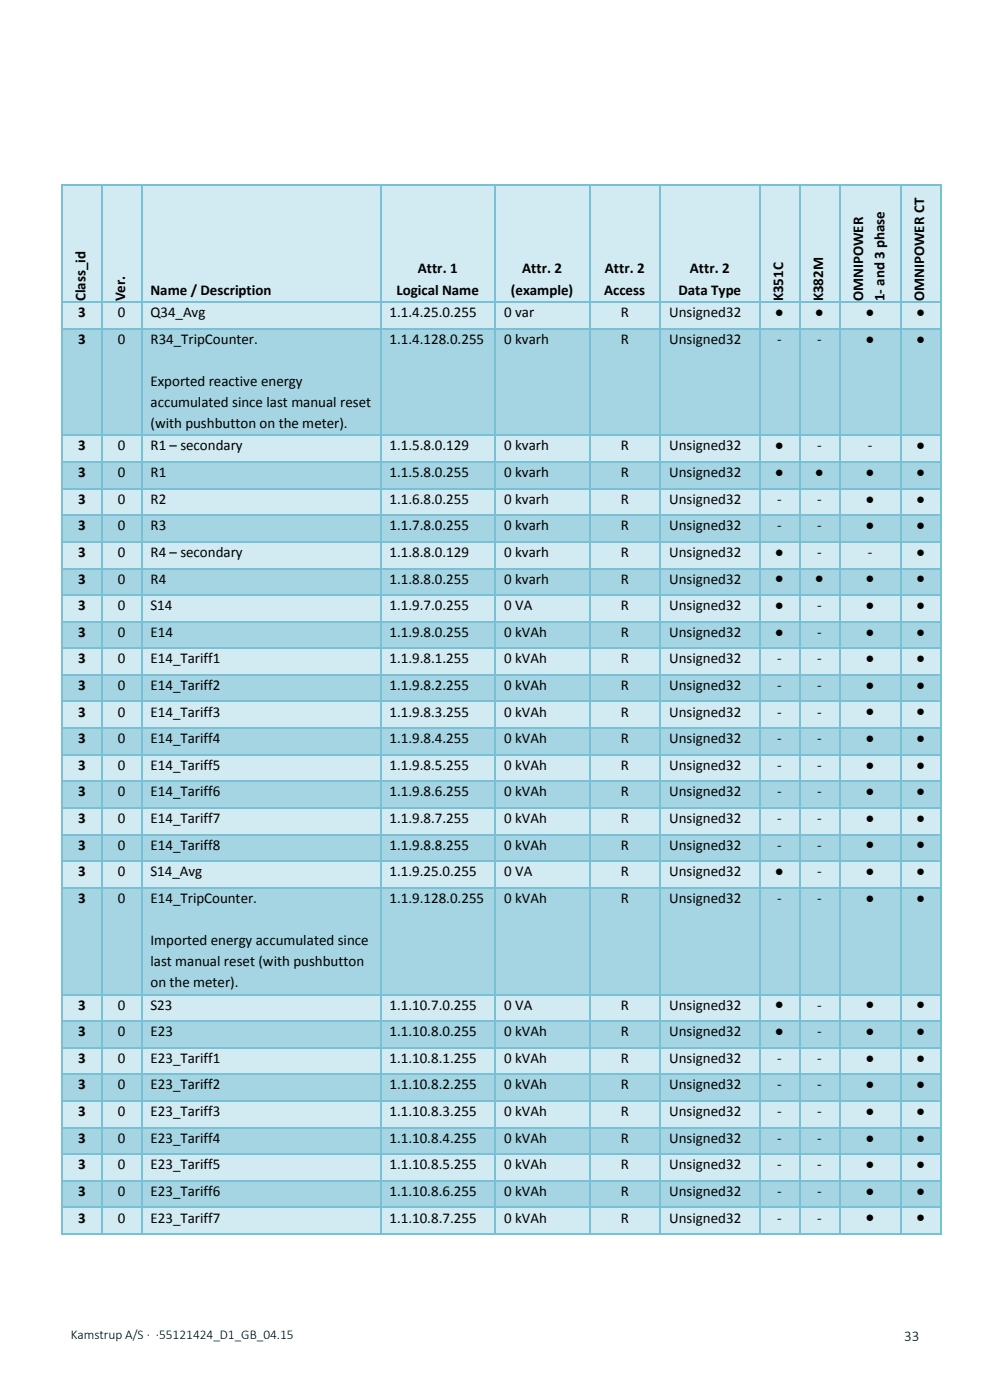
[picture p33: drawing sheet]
<svg xmlns="http://www.w3.org/2000/svg" width="210mm" height="297mm" viewBox="0 0 210 297" stroke-linecap="round" stroke-linejoin="round" font-family="sans-serif">
<defs><g id="words">
<g font-size="3.2">
<text x="88.7" y="58">Attr. 1</text>
<text x="110.8" y="58">Attr. 2</text>
<text x="128.3" y="58">Attr. 2</text>
<text x="146.4" y="58">Attr. 2</text>
<text x="18.1" y="63.9" transform="rotate(-90 18.1 63.9)">Class_id</text>
<text x="26.6" y="63.9" transform="rotate(-90 26.6 63.9)">Ver.</text>
<text x="31.9" y="62.5">Name / Description</text>
<text x="84.1" y="62.5">Logical Name</text>
<text x="108.4" y="62.5">(example)</text>
<text x="128.2" y="62.5">Access</text>
<text x="143.9" y="62.5">Data Type</text>
<text x="166.2" y="63.9" transform="rotate(-90 166.2 63.9)">K351C</text>
<text x="174.6" y="63.9" transform="rotate(-90 174.6 63.9)">K382M</text>
<text x="183.1" y="63.9" transform="rotate(-90 183.1 63.9)">OMNIPOWER</text>
<text x="187.7" y="63.9" transform="rotate(-90 187.7 63.9)">1- and 3 phase</text>
<text x="196.1" y="63.9" transform="rotate(-90 196.1 63.9)">OMNIPOWER CT</text>
<text x="16.6" y="67.3">3</text>
<text x="25" y="67.3">0</text>
<text x="31.9" y="67.3">Q34_Avg</text>
<text x="82.6" y="67.3">1.1.4.25.0.255</text>
<text x="107" y="67.3">0 var</text>
<text x="131.7" y="67.3">R</text>
<text x="142" y="67.3">Unsigned32</text>
<text x="164.4" y="67.2">●</text>
<text x="172.9" y="67.2">●</text>
<text x="183.6" y="67.2">●</text>
<text x="194.3" y="67.2">●</text>
<text x="16.6" y="72.9">3</text>
<text x="25" y="72.9">0</text>
<text x="31.9" y="72.9">R34_TripCounter.</text>
<text x="82.6" y="72.9">1.1.4.128.0.255</text>
<text x="107" y="72.9">0 kvarh</text>
<text x="131.7" y="72.9">R</text>
<text x="142" y="72.9">Unsigned32</text>
<text x="164.9" y="72.9">-</text>
<text x="173.3" y="72.9">-</text>
<text x="183.6" y="72.9">●</text>
<text x="194.3" y="72.9">●</text>
<text x="31.9" y="81.8">Exported reactive energy</text>
<text x="31.9" y="86.3">accumulated since last manual reset</text>
<text x="16.6" y="95.6">3</text>
<text x="25" y="95.6">0</text>
<text x="31.9" y="90.8">(with pushbutton on the meter).</text>
<text x="31.9" y="95.6">R1 – secondary</text>
<text x="82.6" y="95.6">1.1.5.8.0.129</text>
<text x="107" y="95.6">0 kvarh</text>
<text x="131.7" y="95.6">R</text>
<text x="142" y="95.6">Unsigned32</text>
<text x="164.4" y="95.5">●</text>
<text x="173.3" y="95.6">-</text>
<text x="184.1" y="95.6">-</text>
<text x="194.3" y="95.5">●</text>
<text x="16.6" y="101.2">3</text>
<text x="25" y="101.2">0</text>
<text x="31.9" y="101.2">R1</text>
<text x="82.6" y="101.2">1.1.5.8.0.255</text>
<text x="107" y="101.2">0 kvarh</text>
<text x="131.7" y="101.2">R</text>
<text x="142" y="101.2">Unsigned32</text>
<text x="164.4" y="101.2">●</text>
<text x="172.9" y="101.2">●</text>
<text x="183.6" y="101.2">●</text>
<text x="194.3" y="101.2">●</text>
<text x="16.6" y="106.9">3</text>
<text x="25" y="106.9">0</text>
<text x="31.9" y="106.9">R2</text>
<text x="82.6" y="106.9">1.1.6.8.0.255</text>
<text x="107" y="106.9">0 kvarh</text>
<text x="131.7" y="106.9">R</text>
<text x="142" y="106.9">Unsigned32</text>
<text x="164.9" y="106.9">-</text>
<text x="173.3" y="106.9">-</text>
<text x="183.6" y="106.8">●</text>
<text x="194.3" y="106.8">●</text>
<text x="16.6" y="112.5">3</text>
<text x="25" y="112.5">0</text>
<text x="31.9" y="112.5">R3</text>
<text x="82.6" y="112.5">1.1.7.8.0.255</text>
<text x="107" y="112.5">0 kvarh</text>
<text x="131.7" y="112.5">R</text>
<text x="142" y="112.5">Unsigned32</text>
<text x="164.9" y="112.5">-</text>
<text x="173.3" y="112.5">-</text>
<text x="183.6" y="112.5">●</text>
<text x="194.3" y="112.5">●</text>
<text x="16.6" y="118.2">3</text>
<text x="25" y="118.2">0</text>
<text x="31.9" y="118.2">R4 – secondary</text>
<text x="82.6" y="118.2">1.1.8.8.0.129</text>
<text x="107" y="118.2">0 kvarh</text>
<text x="131.7" y="118.2">R</text>
<text x="142" y="118.2">Unsigned32</text>
<text x="164.4" y="118.1">●</text>
<text x="173.3" y="118.2">-</text>
<text x="184.1" y="118.2">-</text>
<text x="194.3" y="118.1">●</text>
<text x="16.6" y="123.8">3</text>
<text x="25" y="123.8">0</text>
<text x="31.9" y="123.8">R4</text>
<text x="82.6" y="123.8">1.1.8.8.0.255</text>
<text x="107" y="123.8">0 kvarh</text>
<text x="131.7" y="123.8">R</text>
<text x="142" y="123.8">Unsigned32</text>
<text x="164.4" y="123.8">●</text>
<text x="172.9" y="123.8">●</text>
<text x="183.6" y="123.8">●</text>
<text x="194.3" y="123.8">●</text>
<text x="16.6" y="129.4">3</text>
<text x="25" y="129.4">0</text>
<text x="31.9" y="129.4">S14</text>
<text x="82.6" y="129.4">1.1.9.7.0.255</text>
<text x="107" y="129.4">0 VA</text>
<text x="131.7" y="129.4">R</text>
<text x="142" y="129.4">Unsigned32</text>
<text x="164.4" y="129.4">●</text>
<text x="173.3" y="129.4">-</text>
<text x="183.6" y="129.4">●</text>
<text x="194.3" y="129.4">●</text>
<text x="16.6" y="135.1">3</text>
<text x="25" y="135.1">0</text>
<text x="31.9" y="135.1">E14</text>
<text x="82.6" y="135.1">1.1.9.8.0.255</text>
<text x="107" y="135.1">0 kVAh</text>
<text x="131.7" y="135.1">R</text>
<text x="142" y="135.1">Unsigned32</text>
<text x="164.4" y="135.1">●</text>
<text x="173.3" y="135.1">-</text>
<text x="183.6" y="135.1">●</text>
<text x="194.3" y="135.1">●</text>
<text x="16.6" y="140.7">3</text>
<text x="25" y="140.7">0</text>
<text x="31.9" y="140.7">E14_Tariff1</text>
<text x="82.6" y="140.7">1.1.9.8.1.255</text>
<text x="107" y="140.7">0 kVAh</text>
<text x="131.7" y="140.7">R</text>
<text x="142" y="140.7">Unsigned32</text>
<text x="164.9" y="140.7">-</text>
<text x="173.3" y="140.7">-</text>
<text x="183.6" y="140.7">●</text>
<text x="194.3" y="140.7">●</text>
<text x="16.6" y="146.4">3</text>
<text x="25" y="146.4">0</text>
<text x="31.9" y="146.4">E14_Tariff2</text>
<text x="82.6" y="146.4">1.1.9.8.2.255</text>
<text x="107" y="146.4">0 kVAh</text>
<text x="131.7" y="146.4">R</text>
<text x="142" y="146.4">Unsigned32</text>
<text x="164.9" y="146.4">-</text>
<text x="173.3" y="146.4">-</text>
<text x="183.6" y="146.3">●</text>
<text x="194.3" y="146.3">●</text>
<text x="16.6" y="152">3</text>
<text x="25" y="152">0</text>
<text x="31.9" y="152">E14_Tariff3</text>
<text x="82.6" y="152">1.1.9.8.3.255</text>
<text x="107" y="152">0 kVAh</text>
<text x="131.7" y="152">R</text>
<text x="142" y="152">Unsigned32</text>
<text x="164.9" y="152">-</text>
<text x="173.3" y="152">-</text>
<text x="183.6" y="152">●</text>
<text x="194.3" y="152">●</text>
<text x="16.6" y="157.7">3</text>
<text x="25" y="157.7">0</text>
<text x="31.9" y="157.7">E14_Tariff4</text>
<text x="82.6" y="157.7">1.1.9.8.4.255</text>
<text x="107" y="157.7">0 kVAh</text>
<text x="131.7" y="157.7">R</text>
<text x="142" y="157.7">Unsigned32</text>
<text x="164.9" y="157.7">-</text>
<text x="173.3" y="157.7">-</text>
<text x="183.6" y="157.6">●</text>
<text x="194.3" y="157.6">●</text>
<text x="16.6" y="163.3">3</text>
<text x="25" y="163.3">0</text>
<text x="31.9" y="163.3">E14_Tariff5</text>
<text x="82.6" y="163.3">1.1.9.8.5.255</text>
<text x="107" y="163.3">0 kVAh</text>
<text x="131.7" y="163.3">R</text>
<text x="142" y="163.3">Unsigned32</text>
<text x="164.9" y="163.3">-</text>
<text x="173.3" y="163.3">-</text>
<text x="183.6" y="163.3">●</text>
<text x="194.3" y="163.3">●</text>
<text x="16.6" y="169">3</text>
<text x="25" y="169">0</text>
<text x="31.9" y="169">E14_Tariff6</text>
<text x="82.6" y="169">1.1.9.8.6.255</text>
<text x="107" y="169">0 kVAh</text>
<text x="131.7" y="169">R</text>
<text x="142" y="169">Unsigned32</text>
<text x="164.9" y="169">-</text>
<text x="173.3" y="169">-</text>
<text x="183.6" y="168.9">●</text>
<text x="194.3" y="168.9">●</text>
<text x="16.6" y="174.6">3</text>
<text x="25" y="174.6">0</text>
<text x="31.9" y="174.6">E14_Tariff7</text>
<text x="82.6" y="174.6">1.1.9.8.7.255</text>
<text x="107" y="174.6">0 kVAh</text>
<text x="131.7" y="174.6">R</text>
<text x="142" y="174.6">Unsigned32</text>
<text x="164.9" y="174.6">-</text>
<text x="173.3" y="174.6">-</text>
<text x="183.6" y="174.6">●</text>
<text x="194.3" y="174.6">●</text>
<text x="16.6" y="180.2">3</text>
<text x="16.6" y="185.9">3</text>
<text x="25" y="180.2">0</text>
<text x="25" y="185.9">0</text>
<text x="31.9" y="180.2">E14_Tariff8</text>
<text x="31.9" y="185.9">S14_Avg</text>
<text x="82.6" y="180.2">1.1.9.8.8.255</text>
<text x="82.6" y="185.9">1.1.9.25.0.255</text>
<text x="107" y="180.2">0 kVAh</text>
<text x="107" y="185.9">0 VA</text>
<text x="131.7" y="180.2">R</text>
<text x="131.7" y="185.9">R</text>
<text x="142" y="180.2">Unsigned32</text>
<text x="142" y="185.9">Unsigned32</text>
<text x="164.4" y="185.9">●</text>
<text x="164.9" y="180.2">-</text>
<text x="173.3" y="180.2">-</text>
<text x="173.3" y="185.9">-</text>
<text x="183.6" y="180.2">●</text>
<text x="183.6" y="185.9">●</text>
<text x="194.3" y="180.2">●</text>
<text x="194.3" y="185.9">●</text>
<text x="16.6" y="191.5">3</text>
<text x="25" y="191.5">0</text>
<text x="31.9" y="191.5">E14_TripCounter.</text>
<text x="82.6" y="191.5">1.1.9.128.0.255</text>
<text x="107" y="191.5">0 kVAh</text>
<text x="131.7" y="191.5">R</text>
<text x="142" y="191.5">Unsigned32</text>
<text x="164.9" y="191.5">-</text>
<text x="173.3" y="191.5">-</text>
<text x="183.6" y="191.5">●</text>
<text x="194.3" y="191.5">●</text>
<text x="31.9" y="200.5">Imported energy accumulated since</text>
<text x="31.9" y="204.9">last manual reset (with pushbutton</text>
<text x="31.9" y="209.4">on the meter).</text>
<text x="16.6" y="214.2">3</text>
<text x="25" y="214.2">0</text>
<text x="31.9" y="214.2">S23</text>
<text x="82.6" y="214.2">1.1.10.7.0.255</text>
<text x="107" y="214.2">0 VA</text>
<text x="131.7" y="214.2">R</text>
<text x="142" y="214.2">Unsigned32</text>
<text x="164.4" y="214.1">●</text>
<text x="173.3" y="214.2">-</text>
<text x="183.6" y="214.1">●</text>
<text x="194.3" y="214.1">●</text>
<text x="16.6" y="219.8">3</text>
<text x="25" y="219.8">0</text>
<text x="31.9" y="219.8">E23</text>
<text x="82.6" y="219.8">1.1.10.8.0.255</text>
<text x="107" y="219.8">0 kVAh</text>
<text x="131.7" y="219.8">R</text>
<text x="142" y="219.8">Unsigned32</text>
<text x="164.4" y="219.8">●</text>
<text x="173.3" y="219.8">-</text>
<text x="183.6" y="219.8">●</text>
<text x="194.3" y="219.8">●</text>
<text x="16.6" y="225.5">3</text>
<text x="25" y="225.5">0</text>
<text x="31.9" y="225.5">E23_Tariff1</text>
<text x="82.6" y="225.5">1.1.10.8.1.255</text>
<text x="107" y="225.5">0 kVAh</text>
<text x="131.7" y="225.5">R</text>
<text x="142" y="225.5">Unsigned32</text>
<text x="164.9" y="225.5">-</text>
<text x="173.3" y="225.5">-</text>
<text x="183.6" y="225.4">●</text>
<text x="194.3" y="225.4">●</text>
<text x="16.6" y="231.1">3</text>
<text x="25" y="231.1">0</text>
<text x="31.9" y="231.1">E23_Tariff2</text>
<text x="82.6" y="231.1">1.1.10.8.2.255</text>
<text x="107" y="231.1">0 kVAh</text>
<text x="131.7" y="231.1">R</text>
<text x="142" y="231.1">Unsigned32</text>
<text x="164.9" y="231.1">-</text>
<text x="173.3" y="231.1">-</text>
<text x="183.6" y="231.1">●</text>
<text x="194.3" y="231.1">●</text>
<text x="16.6" y="236.8">3</text>
<text x="25" y="236.8">0</text>
<text x="31.9" y="236.8">E23_Tariff3</text>
<text x="82.6" y="236.8">1.1.10.8.3.255</text>
<text x="107" y="236.8">0 kVAh</text>
<text x="131.7" y="236.8">R</text>
<text x="142" y="236.8">Unsigned32</text>
<text x="164.9" y="236.8">-</text>
<text x="173.3" y="236.8">-</text>
<text x="183.6" y="236.7">●</text>
<text x="194.3" y="236.7">●</text>
<text x="16.6" y="242.4">3</text>
<text x="25" y="242.4">0</text>
<text x="31.9" y="242.4">E23_Tariff4</text>
<text x="82.6" y="242.4">1.1.10.8.4.255</text>
<text x="107" y="242.4">0 kVAh</text>
<text x="131.7" y="242.4">R</text>
<text x="142" y="242.4">Unsigned32</text>
<text x="164.9" y="242.4">-</text>
<text x="173.3" y="242.4">-</text>
<text x="183.6" y="242.4">●</text>
<text x="194.3" y="242.4">●</text>
<text x="16.6" y="248.1">3</text>
<text x="25" y="248.1">0</text>
<text x="31.9" y="248.1">E23_Tariff5</text>
<text x="82.6" y="248.1">1.1.10.8.5.255</text>
<text x="107" y="248.1">0 kVAh</text>
<text x="131.7" y="248.1">R</text>
<text x="142" y="248.1">Unsigned32</text>
<text x="164.9" y="248.1">-</text>
<text x="173.3" y="248.1">-</text>
<text x="183.6" y="248">●</text>
<text x="194.3" y="248">●</text>
<text x="16.6" y="253.7">3</text>
<text x="25" y="253.7">0</text>
<text x="31.9" y="253.7">E23_Tariff6</text>
<text x="82.6" y="253.7">1.1.10.8.6.255</text>
<text x="107" y="253.7">0 kVAh</text>
<text x="131.7" y="253.7">R</text>
<text x="142" y="253.7">Unsigned32</text>
<text x="164.9" y="253.7">-</text>
<text x="173.3" y="253.7">-</text>
<text x="183.6" y="253.7">●</text>
<text x="194.3" y="253.7">●</text>
<text x="16.6" y="259.4">3</text>
<text x="25" y="259.4">0</text>
<text x="31.9" y="259.4">E23_Tariff7</text>
<text x="82.6" y="259.4">1.1.10.8.7.255</text>
<text x="107" y="259.4">0 kVAh</text>
<text x="131.7" y="259.4">R</text>
<text x="142" y="259.4">Unsigned32</text>
<text x="164.9" y="259.4">-</text>
<text x="173.3" y="259.4">-</text>
<text x="183.6" y="259.3">●</text>
<text x="194.3" y="259.3">●</text>
<text x="191.8" y="284.5">33</text>
</g>
<text font-size="2.8" x="15" y="284.1">Kamstrup A/S · ·55121424_D1_GB_04.15</text>
</g></defs>
<g fill="#d2eaf1">
<path d="M13.3 39.4h8.1v24.5h-8.1z" fill-rule="evenodd"/>
<path d="M15 39.4h4.6v24.5h-4.6z" fill-rule="evenodd"/>
<path d="M21.7 39.4h8.2v24.5h-8.2z" fill-rule="evenodd"/>
<path d="M23.5 39.4h4.5v24.5h-4.5z" fill-rule="evenodd"/>
<path d="M30.2 39.4h50.3v24.5h-50.3z" fill-rule="evenodd"/>
<path d="M31.9 59.5h46.9v4.4h-46.9z" fill-rule="evenodd"/>
<path d="M80.9 39.4h24v24.5h-24z" fill-rule="evenodd"/>
<path d="M82.6 55h20.5v4.5h-20.5z" fill-rule="evenodd"/>
<path d="M82.6 59.5h20.5v4.4h-20.5z" fill-rule="evenodd"/>
<path d="M105.2 39.4h19.7v24.5h-19.7z" fill-rule="evenodd"/>
<path d="M107 55h16.1v4.5h-16.1z" fill-rule="evenodd"/>
<path d="M107 59.5h16.1v4.4h-16.1z" fill-rule="evenodd"/>
<path d="M125.2 39.4h14.7v24.5h-14.7z" fill-rule="evenodd"/>
<path d="M126.9 55h11.3v4.5h-11.3z" fill-rule="evenodd"/>
<path d="M126.9 59.5h11.3v4.4h-11.3z" fill-rule="evenodd"/>
<path d="M140.2 39.4h20.8v24.5h-20.8z" fill-rule="evenodd"/>
<path d="M142 55h17.2v4.5h-17.2z" fill-rule="evenodd"/>
<path d="M142 59.5h17.2v4.4h-17.2z" fill-rule="evenodd"/>
<path d="M161.3 39.4h8.2v24.5h-8.2z" fill-rule="evenodd"/>
<path d="M163.1 39.4h4.5v24.5h-4.5z" fill-rule="evenodd"/>
<path d="M169.8 39.4h8.1v24.5h-8.1z" fill-rule="evenodd"/>
<path d="M171.5 39.4h4.6v24.5h-4.6z" fill-rule="evenodd"/>
<path d="M178.3 39.4h12.6v24.5h-12.6z" fill-rule="evenodd"/>
<path d="M180 39.4h4.6v24.5h-4.6z" fill-rule="evenodd"/>
<path d="M184.6 39.4h4.5v24.5h-4.5z" fill-rule="evenodd"/>
<path d="M191.3 39.4h8.1v24.5h-8.1z" fill-rule="evenodd"/>
<path d="M193 39.4h4.6v24.5h-4.6z" fill-rule="evenodd"/>
</g>
<g fill="#78c0d4">
<path d="M13 39h.3v.3h-.3z" fill-rule="evenodd"/>
<path d="M13 39h.3v.3h-.3z" fill-rule="evenodd"/>
</g>
<path d="M13.3 39.2h8.1" fill="none" stroke="#78c0d4" stroke-width=".34"/>
<path d="M21.4 39h.4v.3h-.4z" fill-rule="evenodd" fill="#78c0d4"/>
<path d="M21.8 39.2h8.1" fill="none" stroke="#78c0d4" stroke-width=".34"/>
<path d="M29.9 39h.3v.3h-.3z" fill-rule="evenodd" fill="#78c0d4"/>
<path d="M30.2 39.2h50.4" fill="none" stroke="#78c0d4" stroke-width=".34"/>
<path d="M80.6 39h.3v.3h-.3z" fill-rule="evenodd" fill="#78c0d4"/>
<path d="M80.9 39.2h24" fill="none" stroke="#78c0d4" stroke-width=".34"/>
<path d="M104.9 39h.3v.3h-.3z" fill-rule="evenodd" fill="#78c0d4"/>
<path d="M105.2 39.2h19.7" fill="none" stroke="#78c0d4" stroke-width=".34"/>
<path d="M124.9 39h.3v.3h-.3z" fill-rule="evenodd" fill="#78c0d4"/>
<path d="M125.2 39.2h14.7" fill="none" stroke="#78c0d4" stroke-width=".34"/>
<path d="M139.9 39h.3v.3h-.3z" fill-rule="evenodd" fill="#78c0d4"/>
<path d="M140.2 39.2h20.8" fill="none" stroke="#78c0d4" stroke-width=".34"/>
<path d="M161 39h.4v.3h-.4z" fill-rule="evenodd" fill="#78c0d4"/>
<path d="M161.4 39.2h8.1" fill="none" stroke="#78c0d4" stroke-width=".34"/>
<path d="M169.5 39h.3v.3h-.3z" fill-rule="evenodd" fill="#78c0d4"/>
<path d="M169.8 39.2h8.2" fill="none" stroke="#78c0d4" stroke-width=".34"/>
<path d="M178 39h.3v.3h-.3z" fill-rule="evenodd" fill="#78c0d4"/>
<path d="M178.3 39.2h12.7" fill="none" stroke="#78c0d4" stroke-width=".34"/>
<path d="M191 39h.3v.3h-.3z" fill-rule="evenodd" fill="#78c0d4"/>
<path d="M191.3 39.2h8.1" fill="none" stroke="#78c0d4" stroke-width=".34"/>
<g fill="#78c0d4">
<path d="M199.4 39h.4v.3h-.4z" fill-rule="evenodd"/>
<path d="M199.4 39h.4v.3h-.4z" fill-rule="evenodd"/>
</g>
<path d="M13.1 39.3v24.6M21.6 39.3v24.6M30 39.3v24.6M80.7 39.3v24.6M105 39.3v24.6M125.1 39.3v24.6M140.1 39.3v24.6M161.2 39.3v24.6M169.7 39.3v24.6M178.1 39.3v24.6M191.1 39.3v24.6M199.6 39.3v24.6" fill="none" stroke="#78c0d4" stroke-width=".34"/>
<g fill="#d2eaf1">
<path d="M13.3 64.3h8.1v5.3h-8.1z" fill-rule="evenodd"/>
<path d="M15 64.3h4.6v4.5h-4.6z" fill-rule="evenodd"/>
<path d="M21.7 64.3h8.2v5.3h-8.2z" fill-rule="evenodd"/>
<path d="M23.5 64.3h4.6v4.5h-4.6z" fill-rule="evenodd"/>
<path d="M30.2 64.3h50.3v5.3h-50.3z" fill-rule="evenodd"/>
<path d="M31.9 64.3h46.9v4.5h-46.9z" fill-rule="evenodd"/>
<path d="M80.9 64.3h24v5.3h-24z" fill-rule="evenodd"/>
<path d="M82.6 64.3h20.5v4.5h-20.5z" fill-rule="evenodd"/>
<path d="M105.2 64.3h19.7v5.3h-19.7z" fill-rule="evenodd"/>
<path d="M107 64.3h16.1v4.5h-16.1z" fill-rule="evenodd"/>
<path d="M125.2 64.3h14.7v5.3h-14.7z" fill-rule="evenodd"/>
<path d="M126.9 64.3h11.3v4.5h-11.3z" fill-rule="evenodd"/>
<path d="M140.2 64.3h20.8v5.3h-20.8z" fill-rule="evenodd"/>
<path d="M142 64.3h17.2v4.5h-17.2z" fill-rule="evenodd"/>
<path d="M161.3 64.3h8.2v5.3h-8.2z" fill-rule="evenodd"/>
<path d="M163.1 64.3h4.6v4.2h-4.6z" fill-rule="evenodd"/>
<path d="M169.8 64.3h8.1v5.3h-8.1z" fill-rule="evenodd"/>
<path d="M171.5 64.3h4.7v4.2h-4.7z" fill-rule="evenodd"/>
<path d="M178.3 64.3h12.6v5.3h-12.6z" fill-rule="evenodd"/>
<path d="M180 64.3h9.2v4.2h-9.2z" fill-rule="evenodd"/>
<path d="M191.3 64.3h8.1v5.3h-8.1z" fill-rule="evenodd"/>
<path d="M193 64.3h4.6v4.2h-4.6z" fill-rule="evenodd"/>
</g>
<path d="M13 63.9h.3v.4h-.3z" fill-rule="evenodd" fill="#78c0d4"/>
<path d="M13.3 64.1h8.1" fill="none" stroke="#78c0d4" stroke-width=".34"/>
<path d="M21.4 63.9h.4v.4h-.4z" fill-rule="evenodd" fill="#78c0d4"/>
<path d="M21.8 64.1h8.1" fill="none" stroke="#78c0d4" stroke-width=".34"/>
<path d="M29.9 63.9h.3v.4h-.3z" fill-rule="evenodd" fill="#78c0d4"/>
<path d="M30.2 64.1h50.4" fill="none" stroke="#78c0d4" stroke-width=".34"/>
<path d="M80.6 63.9h.3v.4h-.3z" fill-rule="evenodd" fill="#78c0d4"/>
<path d="M80.9 64.1h24" fill="none" stroke="#78c0d4" stroke-width=".34"/>
<path d="M104.9 63.9h.3v.4h-.3z" fill-rule="evenodd" fill="#78c0d4"/>
<path d="M105.2 64.1h19.7" fill="none" stroke="#78c0d4" stroke-width=".34"/>
<path d="M124.9 63.9h.3v.4h-.3z" fill-rule="evenodd" fill="#78c0d4"/>
<path d="M125.2 64.1h14.7" fill="none" stroke="#78c0d4" stroke-width=".34"/>
<path d="M139.9 63.9h.3v.4h-.3z" fill-rule="evenodd" fill="#78c0d4"/>
<path d="M140.2 64.1h20.8" fill="none" stroke="#78c0d4" stroke-width=".34"/>
<path d="M161 63.9h.4v.4h-.4z" fill-rule="evenodd" fill="#78c0d4"/>
<path d="M161.4 64.1h8.1" fill="none" stroke="#78c0d4" stroke-width=".34"/>
<path d="M169.5 63.9h.3v.4h-.3z" fill-rule="evenodd" fill="#78c0d4"/>
<path d="M169.8 64.1h8.2" fill="none" stroke="#78c0d4" stroke-width=".34"/>
<path d="M178 63.9h.3v.4h-.3z" fill-rule="evenodd" fill="#78c0d4"/>
<path d="M178.3 64.1h12.7" fill="none" stroke="#78c0d4" stroke-width=".34"/>
<path d="M191 63.9h.3v.4h-.3z" fill-rule="evenodd" fill="#78c0d4"/>
<path d="M191.3 64.1h8.1" fill="none" stroke="#78c0d4" stroke-width=".34"/>
<path d="M199.4 63.9h.4v.4h-.4z" fill-rule="evenodd" fill="#78c0d4"/>
<path d="M13.1 64.3v5.3M21.6 64.3v5.3M30 64.3v5.3M80.7 64.3v5.3M105 64.3v5.3M125.1 64.3v5.3M140.1 64.3v5.3M161.2 64.3v5.3M169.7 64.3v5.3M178.1 64.3v5.3M191.1 64.3v5.3M199.6 64.3v5.3" fill="none" stroke="#78c0d4" stroke-width=".34"/>
<g fill="#a5d5e2">
<path d="M13.3 69.9h8.1v22.3h-8.1z" fill-rule="evenodd"/>
<path d="M15 69.9h4.6v4.5h-4.6z" fill-rule="evenodd"/>
<path d="M21.7 69.9h8.2v22.3h-8.2z" fill-rule="evenodd"/>
<path d="M23.5 69.9h4.6v4.5h-4.6z" fill-rule="evenodd"/>
<path d="M30.2 69.9h50.3v22.3h-50.3z" fill-rule="evenodd"/>
<path d="M31.9 69.9h46.9v4.5h-46.9z" fill-rule="evenodd"/>
<path d="M31.9 74.4h46.9v4.4h-46.9z" fill-rule="evenodd"/>
<path d="M31.9 78.8h46.9v4.5h-46.9z" fill-rule="evenodd"/>
<path d="M31.9 83.3h46.9v4.5h-46.9z" fill-rule="evenodd"/>
<path d="M31.9 87.8h46.9v4.4h-46.9z" fill-rule="evenodd"/>
<path d="M80.9 69.9h24v22.3h-24z" fill-rule="evenodd"/>
<path d="M82.6 69.9h20.5v4.5h-20.5z" fill-rule="evenodd"/>
<path d="M105.2 69.9h19.7v22.3h-19.7z" fill-rule="evenodd"/>
<path d="M107 69.9h16.1v4.5h-16.1z" fill-rule="evenodd"/>
<path d="M125.2 69.9h14.7v22.3h-14.7z" fill-rule="evenodd"/>
<path d="M126.9 69.9h11.3v4.5h-11.3z" fill-rule="evenodd"/>
<path d="M140.2 69.9h20.8v22.3h-20.8z" fill-rule="evenodd"/>
<path d="M142 69.9h17.2v4.5h-17.2z" fill-rule="evenodd"/>
<path d="M161.3 69.9h8.2v22.3h-8.2z" fill-rule="evenodd"/>
<path d="M163.1 69.9h4.6v4.5h-4.6z" fill-rule="evenodd"/>
<path d="M169.8 69.9h8.1v22.3h-8.1z" fill-rule="evenodd"/>
<path d="M171.5 69.9h4.7v4.5h-4.7z" fill-rule="evenodd"/>
<path d="M178.3 69.9h12.6v22.3h-12.6z" fill-rule="evenodd"/>
<path d="M180 69.9h9.2v4.2h-9.2z" fill-rule="evenodd"/>
<path d="M191.3 69.9h8.1v22.3h-8.1z" fill-rule="evenodd"/>
<path d="M193 69.9h4.6v4.2h-4.6z" fill-rule="evenodd"/>
</g>
<path d="M13 69.6h.3v.3h-.3z" fill-rule="evenodd" fill="#78c0d4"/>
<path d="M13.3 69.7h8.1" fill="none" stroke="#78c0d4" stroke-width=".34"/>
<path d="M21.4 69.6h.4v.3h-.4z" fill-rule="evenodd" fill="#78c0d4"/>
<path d="M21.8 69.7h8.1" fill="none" stroke="#78c0d4" stroke-width=".34"/>
<path d="M29.9 69.6h.3v.3h-.3z" fill-rule="evenodd" fill="#78c0d4"/>
<path d="M30.2 69.7h50.4" fill="none" stroke="#78c0d4" stroke-width=".34"/>
<path d="M80.6 69.6h.3v.3h-.3z" fill-rule="evenodd" fill="#78c0d4"/>
<path d="M80.9 69.7h24" fill="none" stroke="#78c0d4" stroke-width=".34"/>
<path d="M104.9 69.6h.3v.3h-.3z" fill-rule="evenodd" fill="#78c0d4"/>
<path d="M105.2 69.7h19.7" fill="none" stroke="#78c0d4" stroke-width=".34"/>
<path d="M124.9 69.6h.3v.3h-.3z" fill-rule="evenodd" fill="#78c0d4"/>
<path d="M125.2 69.7h14.7" fill="none" stroke="#78c0d4" stroke-width=".34"/>
<path d="M139.9 69.6h.3v.3h-.3z" fill-rule="evenodd" fill="#78c0d4"/>
<path d="M140.2 69.7h20.8" fill="none" stroke="#78c0d4" stroke-width=".34"/>
<path d="M161 69.6h.4v.3h-.4z" fill-rule="evenodd" fill="#78c0d4"/>
<path d="M161.4 69.7h8.1" fill="none" stroke="#78c0d4" stroke-width=".34"/>
<path d="M169.5 69.6h.3v.3h-.3z" fill-rule="evenodd" fill="#78c0d4"/>
<path d="M169.8 69.7h8.2" fill="none" stroke="#78c0d4" stroke-width=".34"/>
<path d="M178 69.6h.3v.3h-.3z" fill-rule="evenodd" fill="#78c0d4"/>
<path d="M178.3 69.7h12.7" fill="none" stroke="#78c0d4" stroke-width=".34"/>
<path d="M191 69.6h.3v.3h-.3z" fill-rule="evenodd" fill="#78c0d4"/>
<path d="M191.3 69.7h8.1" fill="none" stroke="#78c0d4" stroke-width=".34"/>
<path d="M199.4 69.6h.4v.3h-.4z" fill-rule="evenodd" fill="#78c0d4"/>
<path d="M13.1 69.9v22.3M21.6 69.9v22.3M30 69.9v22.3M80.7 69.9v22.3M105 69.9v22.3M125.1 69.9v22.3M140.1 69.9v22.3M161.2 69.9v22.3M169.7 69.9v22.3M178.1 69.9v22.3M191.1 69.9v22.3M199.6 69.9v22.3" fill="none" stroke="#78c0d4" stroke-width=".34"/>
<g fill="#d2eaf1">
<path d="M13.3 92.5h8.1v5.3h-8.1z" fill-rule="evenodd"/>
<path d="M15 92.5h4.6v4.5h-4.6z" fill-rule="evenodd"/>
<path d="M21.7 92.5h8.2v5.3h-8.2z" fill-rule="evenodd"/>
<path d="M23.5 92.5h4.6v4.5h-4.6z" fill-rule="evenodd"/>
<path d="M30.2 92.5h50.3v5.3h-50.3z" fill-rule="evenodd"/>
<path d="M31.9 92.5h46.9v4.5h-46.9z" fill-rule="evenodd"/>
<path d="M80.9 92.5h24v5.3h-24z" fill-rule="evenodd"/>
<path d="M82.6 92.5h20.5v4.5h-20.5z" fill-rule="evenodd"/>
<path d="M105.2 92.5h19.7v5.3h-19.7z" fill-rule="evenodd"/>
<path d="M107 92.5h16.1v4.5h-16.1z" fill-rule="evenodd"/>
<path d="M125.2 92.5h14.7v5.3h-14.7z" fill-rule="evenodd"/>
<path d="M126.9 92.5h11.3v4.5h-11.3z" fill-rule="evenodd"/>
<path d="M140.2 92.5h20.8v5.3h-20.8z" fill-rule="evenodd"/>
<path d="M142 92.5h17.2v4.5h-17.2z" fill-rule="evenodd"/>
<path d="M161.3 92.5h8.2v5.3h-8.2z" fill-rule="evenodd"/>
<path d="M163.1 92.5h4.6v4.3h-4.6z" fill-rule="evenodd"/>
<path d="M169.8 92.5h8.1v5.3h-8.1z" fill-rule="evenodd"/>
<path d="M171.5 92.5h4.7v4.5h-4.7z" fill-rule="evenodd"/>
<path d="M178.3 92.5h12.6v5.3h-12.6z" fill-rule="evenodd"/>
<path d="M180 92.5h9.2v4.5h-9.2z" fill-rule="evenodd"/>
<path d="M191.3 92.5h8.1v5.3h-8.1z" fill-rule="evenodd"/>
<path d="M193 92.5h4.6v4.3h-4.6z" fill-rule="evenodd"/>
</g>
<path d="M13 92.2h.3v.3h-.3z" fill-rule="evenodd" fill="#78c0d4"/>
<path d="M13.3 92.4h8.1" fill="none" stroke="#78c0d4" stroke-width=".34"/>
<path d="M21.4 92.2h.4v.3h-.4z" fill-rule="evenodd" fill="#78c0d4"/>
<path d="M21.8 92.4h8.1" fill="none" stroke="#78c0d4" stroke-width=".34"/>
<path d="M29.9 92.2h.3v.3h-.3z" fill-rule="evenodd" fill="#78c0d4"/>
<path d="M30.2 92.4h50.4" fill="none" stroke="#78c0d4" stroke-width=".34"/>
<path d="M80.6 92.2h.3v.3h-.3z" fill-rule="evenodd" fill="#78c0d4"/>
<path d="M80.9 92.4h24" fill="none" stroke="#78c0d4" stroke-width=".34"/>
<path d="M104.9 92.2h.3v.3h-.3z" fill-rule="evenodd" fill="#78c0d4"/>
<path d="M105.2 92.4h19.7" fill="none" stroke="#78c0d4" stroke-width=".34"/>
<path d="M124.9 92.2h.3v.3h-.3z" fill-rule="evenodd" fill="#78c0d4"/>
<path d="M125.2 92.4h14.7" fill="none" stroke="#78c0d4" stroke-width=".34"/>
<path d="M139.9 92.2h.3v.3h-.3z" fill-rule="evenodd" fill="#78c0d4"/>
<path d="M140.2 92.4h20.8" fill="none" stroke="#78c0d4" stroke-width=".34"/>
<path d="M161 92.2h.4v.3h-.4z" fill-rule="evenodd" fill="#78c0d4"/>
<path d="M161.4 92.4h8.1" fill="none" stroke="#78c0d4" stroke-width=".34"/>
<path d="M169.5 92.2h.3v.3h-.3z" fill-rule="evenodd" fill="#78c0d4"/>
<path d="M169.8 92.4h8.2" fill="none" stroke="#78c0d4" stroke-width=".34"/>
<path d="M178 92.2h.3v.3h-.3z" fill-rule="evenodd" fill="#78c0d4"/>
<path d="M178.3 92.4h12.7" fill="none" stroke="#78c0d4" stroke-width=".34"/>
<path d="M191 92.2h.3v.3h-.3z" fill-rule="evenodd" fill="#78c0d4"/>
<path d="M191.3 92.4h8.1" fill="none" stroke="#78c0d4" stroke-width=".34"/>
<path d="M199.4 92.2h.4v.3h-.4z" fill-rule="evenodd" fill="#78c0d4"/>
<path d="M13.1 92.5v5.3M21.6 92.5v5.3M30 92.5v5.3M80.7 92.5v5.3M105 92.5v5.3M125.1 92.5v5.3M140.1 92.5v5.3M161.2 92.5v5.3M169.7 92.5v5.3M178.1 92.5v5.3M191.1 92.5v5.3M199.6 92.5v5.3" fill="none" stroke="#78c0d4" stroke-width=".34"/>
<g fill="#a5d5e2">
<path d="M13.3 98.2h8.1v5.3h-8.1z" fill-rule="evenodd"/>
<path d="M15 98.2h4.6v4.5h-4.6z" fill-rule="evenodd"/>
<path d="M21.7 98.2h8.2v5.3h-8.2z" fill-rule="evenodd"/>
<path d="M23.5 98.2h4.6v4.5h-4.6z" fill-rule="evenodd"/>
<path d="M30.2 98.2h50.3v5.3h-50.3z" fill-rule="evenodd"/>
<path d="M31.9 98.2h46.9v4.5h-46.9z" fill-rule="evenodd"/>
<path d="M80.9 98.2h24v5.3h-24z" fill-rule="evenodd"/>
<path d="M82.6 98.2h20.5v4.5h-20.5z" fill-rule="evenodd"/>
<path d="M105.2 98.2h19.7v5.3h-19.7z" fill-rule="evenodd"/>
<path d="M107 98.2h16.1v4.5h-16.1z" fill-rule="evenodd"/>
<path d="M125.2 98.2h14.7v5.3h-14.7z" fill-rule="evenodd"/>
<path d="M126.9 98.2h11.3v4.5h-11.3z" fill-rule="evenodd"/>
<path d="M140.2 98.2h20.8v5.3h-20.8z" fill-rule="evenodd"/>
<path d="M142 98.2h17.2v4.5h-17.2z" fill-rule="evenodd"/>
<path d="M161.3 98.2h8.2v5.3h-8.2z" fill-rule="evenodd"/>
<path d="M163.1 98.2h4.6v4.2h-4.6z" fill-rule="evenodd"/>
<path d="M169.8 98.2h8.1v5.3h-8.1z" fill-rule="evenodd"/>
<path d="M171.5 98.2h4.7v4.2h-4.7z" fill-rule="evenodd"/>
<path d="M178.3 98.2h12.6v5.3h-12.6z" fill-rule="evenodd"/>
<path d="M180 98.2h9.2v4.2h-9.2z" fill-rule="evenodd"/>
<path d="M191.3 98.2h8.1v5.3h-8.1z" fill-rule="evenodd"/>
<path d="M193 98.2h4.6v4.2h-4.6z" fill-rule="evenodd"/>
</g>
<path d="M13 97.8h.3v.4h-.3z" fill-rule="evenodd" fill="#78c0d4"/>
<path d="M13.3 98h8.1" fill="none" stroke="#78c0d4" stroke-width=".34"/>
<path d="M21.4 97.8h.4v.4h-.4z" fill-rule="evenodd" fill="#78c0d4"/>
<path d="M21.8 98h8.1" fill="none" stroke="#78c0d4" stroke-width=".34"/>
<path d="M29.9 97.8h.3v.4h-.3z" fill-rule="evenodd" fill="#78c0d4"/>
<path d="M30.2 98h50.4" fill="none" stroke="#78c0d4" stroke-width=".34"/>
<path d="M80.6 97.8h.3v.4h-.3z" fill-rule="evenodd" fill="#78c0d4"/>
<path d="M80.9 98h24" fill="none" stroke="#78c0d4" stroke-width=".34"/>
<path d="M104.9 97.8h.3v.4h-.3z" fill-rule="evenodd" fill="#78c0d4"/>
<path d="M105.2 98h19.7" fill="none" stroke="#78c0d4" stroke-width=".34"/>
<path d="M124.9 97.8h.3v.4h-.3z" fill-rule="evenodd" fill="#78c0d4"/>
<path d="M125.2 98h14.7" fill="none" stroke="#78c0d4" stroke-width=".34"/>
<path d="M139.9 97.8h.3v.4h-.3z" fill-rule="evenodd" fill="#78c0d4"/>
<path d="M140.2 98h20.8" fill="none" stroke="#78c0d4" stroke-width=".34"/>
<path d="M161 97.8h.4v.4h-.4z" fill-rule="evenodd" fill="#78c0d4"/>
<path d="M161.4 98h8.1" fill="none" stroke="#78c0d4" stroke-width=".34"/>
<path d="M169.5 97.8h.3v.4h-.3z" fill-rule="evenodd" fill="#78c0d4"/>
<path d="M169.8 98h8.2" fill="none" stroke="#78c0d4" stroke-width=".34"/>
<path d="M178 97.8h.3v.4h-.3z" fill-rule="evenodd" fill="#78c0d4"/>
<path d="M178.3 98h12.7" fill="none" stroke="#78c0d4" stroke-width=".34"/>
<path d="M191 97.8h.3v.4h-.3z" fill-rule="evenodd" fill="#78c0d4"/>
<path d="M191.3 98h8.1" fill="none" stroke="#78c0d4" stroke-width=".34"/>
<path d="M199.4 97.8h.4v.4h-.4z" fill-rule="evenodd" fill="#78c0d4"/>
<path d="M13.1 98.2v5.3M21.6 98.2v5.3M30 98.2v5.3M80.7 98.2v5.3M105 98.2v5.3M125.1 98.2v5.3M140.1 98.2v5.3M161.2 98.2v5.3M169.7 98.2v5.3M178.1 98.2v5.3M191.1 98.2v5.3M199.6 98.2v5.3" fill="none" stroke="#78c0d4" stroke-width=".34"/>
<g fill="#d2eaf1">
<path d="M13.3 103.9h8.1v5.3h-8.1z" fill-rule="evenodd"/>
<path d="M15 103.9h4.6v4.4h-4.6z" fill-rule="evenodd"/>
<path d="M21.7 103.9h8.2v5.3h-8.2z" fill-rule="evenodd"/>
<path d="M23.5 103.9h4.6v4.4h-4.6z" fill-rule="evenodd"/>
<path d="M30.2 103.9h50.3v5.3h-50.3z" fill-rule="evenodd"/>
<path d="M31.9 103.9h46.9v4.4h-46.9z" fill-rule="evenodd"/>
<path d="M80.9 103.9h24v5.3h-24z" fill-rule="evenodd"/>
<path d="M82.6 103.9h20.5v4.4h-20.5z" fill-rule="evenodd"/>
<path d="M105.2 103.9h19.7v5.3h-19.7z" fill-rule="evenodd"/>
<path d="M107 103.9h16.1v4.4h-16.1z" fill-rule="evenodd"/>
<path d="M125.2 103.9h14.7v5.3h-14.7z" fill-rule="evenodd"/>
<path d="M126.9 103.9h11.3v4.4h-11.3z" fill-rule="evenodd"/>
<path d="M140.2 103.9h20.8v5.3h-20.8z" fill-rule="evenodd"/>
<path d="M142 103.9h17.2v4.4h-17.2z" fill-rule="evenodd"/>
<path d="M161.3 103.9h8.2v5.3h-8.2z" fill-rule="evenodd"/>
<path d="M163.1 103.9h4.6v4.4h-4.6z" fill-rule="evenodd"/>
<path d="M169.8 103.9h8.1v5.3h-8.1z" fill-rule="evenodd"/>
<path d="M171.5 103.9h4.7v4.4h-4.7z" fill-rule="evenodd"/>
<path d="M178.3 103.9h12.6v5.3h-12.6z" fill-rule="evenodd"/>
<path d="M180 103.9h9.2v4.2h-9.2z" fill-rule="evenodd"/>
<path d="M191.3 103.9h8.1v5.3h-8.1z" fill-rule="evenodd"/>
<path d="M193 103.9h4.6v4.2h-4.6z" fill-rule="evenodd"/>
</g>
<path d="M13 103.5h.3v.4h-.3z" fill-rule="evenodd" fill="#78c0d4"/>
<path d="M13.3 103.7h8.1" fill="none" stroke="#78c0d4" stroke-width=".34"/>
<path d="M21.4 103.5h.4v.4h-.4z" fill-rule="evenodd" fill="#78c0d4"/>
<path d="M21.8 103.7h8.1" fill="none" stroke="#78c0d4" stroke-width=".34"/>
<path d="M29.9 103.5h.3v.4h-.3z" fill-rule="evenodd" fill="#78c0d4"/>
<path d="M30.2 103.7h50.4" fill="none" stroke="#78c0d4" stroke-width=".34"/>
<path d="M80.6 103.5h.3v.4h-.3z" fill-rule="evenodd" fill="#78c0d4"/>
<path d="M80.9 103.7h24" fill="none" stroke="#78c0d4" stroke-width=".34"/>
<path d="M104.9 103.5h.3v.4h-.3z" fill-rule="evenodd" fill="#78c0d4"/>
<path d="M105.2 103.7h19.7" fill="none" stroke="#78c0d4" stroke-width=".34"/>
<path d="M124.9 103.5h.3v.4h-.3z" fill-rule="evenodd" fill="#78c0d4"/>
<path d="M125.2 103.7h14.7" fill="none" stroke="#78c0d4" stroke-width=".34"/>
<path d="M139.9 103.5h.3v.4h-.3z" fill-rule="evenodd" fill="#78c0d4"/>
<path d="M140.2 103.7h20.8" fill="none" stroke="#78c0d4" stroke-width=".34"/>
<path d="M161 103.5h.4v.4h-.4z" fill-rule="evenodd" fill="#78c0d4"/>
<path d="M161.4 103.7h8.1" fill="none" stroke="#78c0d4" stroke-width=".34"/>
<path d="M169.5 103.5h.3v.4h-.3z" fill-rule="evenodd" fill="#78c0d4"/>
<path d="M169.8 103.7h8.2" fill="none" stroke="#78c0d4" stroke-width=".34"/>
<path d="M178 103.5h.3v.4h-.3z" fill-rule="evenodd" fill="#78c0d4"/>
<path d="M178.3 103.7h12.7" fill="none" stroke="#78c0d4" stroke-width=".34"/>
<path d="M191 103.5h.3v.4h-.3z" fill-rule="evenodd" fill="#78c0d4"/>
<path d="M191.3 103.7h8.1" fill="none" stroke="#78c0d4" stroke-width=".34"/>
<path d="M199.4 103.5h.4v.4h-.4z" fill-rule="evenodd" fill="#78c0d4"/>
<path d="M13.1 103.9v5.3M21.6 103.9v5.3M30 103.9v5.3M80.7 103.9v5.3M105 103.9v5.3M125.1 103.9v5.3M140.1 103.9v5.3M161.2 103.9v5.3M169.7 103.9v5.3M178.1 103.9v5.3M191.1 103.9v5.3M199.6 103.9v5.3" fill="none" stroke="#78c0d4" stroke-width=".34"/>
<g fill="#a5d5e2">
<path d="M13.3 109.5h8.1v5.3h-8.1z" fill-rule="evenodd"/>
<path d="M15 109.5h4.6v4.5h-4.6z" fill-rule="evenodd"/>
<path d="M21.7 109.5h8.2v5.3h-8.2z" fill-rule="evenodd"/>
<path d="M23.5 109.5h4.6v4.5h-4.6z" fill-rule="evenodd"/>
<path d="M30.2 109.5h50.3v5.3h-50.3z" fill-rule="evenodd"/>
<path d="M31.9 109.5h46.9v4.5h-46.9z" fill-rule="evenodd"/>
<path d="M80.9 109.5h24v5.3h-24z" fill-rule="evenodd"/>
<path d="M82.6 109.5h20.5v4.5h-20.5z" fill-rule="evenodd"/>
<path d="M105.2 109.5h19.7v5.3h-19.7z" fill-rule="evenodd"/>
<path d="M107 109.5h16.1v4.5h-16.1z" fill-rule="evenodd"/>
<path d="M125.2 109.5h14.7v5.3h-14.7z" fill-rule="evenodd"/>
<path d="M126.9 109.5h11.3v4.5h-11.3z" fill-rule="evenodd"/>
<path d="M140.2 109.5h20.8v5.3h-20.8z" fill-rule="evenodd"/>
<path d="M142 109.5h17.2v4.5h-17.2z" fill-rule="evenodd"/>
<path d="M161.3 109.5h8.2v5.3h-8.2z" fill-rule="evenodd"/>
<path d="M163.1 109.5h4.6v4.5h-4.6z" fill-rule="evenodd"/>
<path d="M169.8 109.5h8.1v5.3h-8.1z" fill-rule="evenodd"/>
<path d="M171.5 109.5h4.7v4.5h-4.7z" fill-rule="evenodd"/>
<path d="M178.3 109.5h12.6v5.3h-12.6z" fill-rule="evenodd"/>
<path d="M180 109.5h9.2v4.2h-9.2z" fill-rule="evenodd"/>
<path d="M191.3 109.5h8.1v5.3h-8.1z" fill-rule="evenodd"/>
<path d="M193 109.5h4.6v4.2h-4.6z" fill-rule="evenodd"/>
</g>
<path d="M13 109.2h.3v.3h-.3z" fill-rule="evenodd" fill="#78c0d4"/>
<path d="M13.3 109.3h8.1" fill="none" stroke="#78c0d4" stroke-width=".34"/>
<path d="M21.4 109.2h.4v.3h-.4z" fill-rule="evenodd" fill="#78c0d4"/>
<path d="M21.8 109.3h8.1" fill="none" stroke="#78c0d4" stroke-width=".34"/>
<path d="M29.9 109.2h.3v.3h-.3z" fill-rule="evenodd" fill="#78c0d4"/>
<path d="M30.2 109.3h50.4" fill="none" stroke="#78c0d4" stroke-width=".34"/>
<path d="M80.6 109.2h.3v.3h-.3z" fill-rule="evenodd" fill="#78c0d4"/>
<path d="M80.9 109.3h24" fill="none" stroke="#78c0d4" stroke-width=".34"/>
<path d="M104.9 109.2h.3v.3h-.3z" fill-rule="evenodd" fill="#78c0d4"/>
<path d="M105.2 109.3h19.7" fill="none" stroke="#78c0d4" stroke-width=".34"/>
<path d="M124.9 109.2h.3v.3h-.3z" fill-rule="evenodd" fill="#78c0d4"/>
<path d="M125.2 109.3h14.7" fill="none" stroke="#78c0d4" stroke-width=".34"/>
<path d="M139.9 109.2h.3v.3h-.3z" fill-rule="evenodd" fill="#78c0d4"/>
<path d="M140.2 109.3h20.8" fill="none" stroke="#78c0d4" stroke-width=".34"/>
<path d="M161 109.2h.4v.3h-.4z" fill-rule="evenodd" fill="#78c0d4"/>
<path d="M161.4 109.3h8.1" fill="none" stroke="#78c0d4" stroke-width=".34"/>
<path d="M169.5 109.2h.3v.3h-.3z" fill-rule="evenodd" fill="#78c0d4"/>
<path d="M169.8 109.3h8.2" fill="none" stroke="#78c0d4" stroke-width=".34"/>
<path d="M178 109.2h.3v.3h-.3z" fill-rule="evenodd" fill="#78c0d4"/>
<path d="M178.3 109.3h12.7" fill="none" stroke="#78c0d4" stroke-width=".34"/>
<path d="M191 109.2h.3v.3h-.3z" fill-rule="evenodd" fill="#78c0d4"/>
<path d="M191.3 109.3h8.1" fill="none" stroke="#78c0d4" stroke-width=".34"/>
<path d="M199.4 109.2h.4v.3h-.4z" fill-rule="evenodd" fill="#78c0d4"/>
<path d="M13.1 109.5v5.3M21.6 109.5v5.3M30 109.5v5.3M80.7 109.5v5.3M105 109.5v5.3M125.1 109.5v5.3M140.1 109.5v5.3M161.2 109.5v5.3M169.7 109.5v5.3M178.1 109.5v5.3M191.1 109.5v5.3M199.6 109.5v5.3" fill="none" stroke="#78c0d4" stroke-width=".34"/>
<g fill="#d2eaf1">
<path d="M13.3 115.2h8.1v5.3h-8.1z" fill-rule="evenodd"/>
<path d="M15 115.2h4.6v4.4h-4.6z" fill-rule="evenodd"/>
<path d="M21.7 115.2h8.2v5.3h-8.2z" fill-rule="evenodd"/>
<path d="M23.5 115.2h4.6v4.4h-4.6z" fill-rule="evenodd"/>
<path d="M30.2 115.2h50.3v5.3h-50.3z" fill-rule="evenodd"/>
<path d="M31.9 115.2h46.9v4.4h-46.9z" fill-rule="evenodd"/>
<path d="M80.9 115.2h24v5.3h-24z" fill-rule="evenodd"/>
<path d="M82.6 115.2h20.5v4.4h-20.5z" fill-rule="evenodd"/>
<path d="M105.2 115.2h19.7v5.3h-19.7z" fill-rule="evenodd"/>
<path d="M107 115.2h16.1v4.4h-16.1z" fill-rule="evenodd"/>
<path d="M125.2 115.2h14.7v5.3h-14.7z" fill-rule="evenodd"/>
<path d="M126.9 115.2h11.3v4.4h-11.3z" fill-rule="evenodd"/>
<path d="M140.2 115.2h20.8v5.3h-20.8z" fill-rule="evenodd"/>
<path d="M142 115.2h17.2v4.4h-17.2z" fill-rule="evenodd"/>
<path d="M161.3 115.2h8.2v5.3h-8.2z" fill-rule="evenodd"/>
<path d="M163.1 115.2h4.6v4.2h-4.6z" fill-rule="evenodd"/>
<path d="M169.8 115.2h8.1v5.3h-8.1z" fill-rule="evenodd"/>
<path d="M171.5 115.2h4.7v4.4h-4.7z" fill-rule="evenodd"/>
<path d="M178.3 115.2h12.6v5.3h-12.6z" fill-rule="evenodd"/>
<path d="M180 115.2h9.2v4.4h-9.2z" fill-rule="evenodd"/>
<path d="M191.3 115.2h8.1v5.3h-8.1z" fill-rule="evenodd"/>
<path d="M193 115.2h4.6v4.2h-4.6z" fill-rule="evenodd"/>
</g>
<path d="M13 114.8h.3v.3h-.3z" fill-rule="evenodd" fill="#78c0d4"/>
<path d="M13.3 115h8.1" fill="none" stroke="#78c0d4" stroke-width=".34"/>
<path d="M21.4 114.8h.4v.3h-.4z" fill-rule="evenodd" fill="#78c0d4"/>
<path d="M21.8 115h8.1" fill="none" stroke="#78c0d4" stroke-width=".34"/>
<path d="M29.9 114.8h.3v.3h-.3z" fill-rule="evenodd" fill="#78c0d4"/>
<path d="M30.2 115h50.4" fill="none" stroke="#78c0d4" stroke-width=".34"/>
<path d="M80.6 114.8h.3v.3h-.3z" fill-rule="evenodd" fill="#78c0d4"/>
<path d="M80.9 115h24" fill="none" stroke="#78c0d4" stroke-width=".34"/>
<path d="M104.9 114.8h.3v.3h-.3z" fill-rule="evenodd" fill="#78c0d4"/>
<path d="M105.2 115h19.7" fill="none" stroke="#78c0d4" stroke-width=".34"/>
<path d="M124.9 114.8h.3v.3h-.3z" fill-rule="evenodd" fill="#78c0d4"/>
<path d="M125.2 115h14.7" fill="none" stroke="#78c0d4" stroke-width=".34"/>
<path d="M139.9 114.8h.3v.3h-.3z" fill-rule="evenodd" fill="#78c0d4"/>
<path d="M140.2 115h20.8" fill="none" stroke="#78c0d4" stroke-width=".34"/>
<path d="M161 114.8h.4v.3h-.4z" fill-rule="evenodd" fill="#78c0d4"/>
<path d="M161.4 115h8.1" fill="none" stroke="#78c0d4" stroke-width=".34"/>
<path d="M169.5 114.8h.3v.3h-.3z" fill-rule="evenodd" fill="#78c0d4"/>
<path d="M169.8 115h8.2" fill="none" stroke="#78c0d4" stroke-width=".34"/>
<path d="M178 114.8h.3v.3h-.3z" fill-rule="evenodd" fill="#78c0d4"/>
<path d="M178.3 115h12.7" fill="none" stroke="#78c0d4" stroke-width=".34"/>
<path d="M191 114.8h.3v.3h-.3z" fill-rule="evenodd" fill="#78c0d4"/>
<path d="M191.3 115h8.1" fill="none" stroke="#78c0d4" stroke-width=".34"/>
<path d="M199.4 114.8h.4v.3h-.4z" fill-rule="evenodd" fill="#78c0d4"/>
<path d="M13.1 115.1v5.4M21.6 115.1v5.4M30 115.1v5.4M80.7 115.1v5.4M105 115.1v5.4M125.1 115.1v5.4M140.1 115.1v5.4M161.2 115.1v5.4M169.7 115.1v5.4M178.1 115.1v5.4M191.1 115.1v5.4M199.6 115.1v5.4" fill="none" stroke="#78c0d4" stroke-width=".34"/>
<g fill="#a5d5e2">
<path d="M13.3 120.8h8.1v5.3h-8.1z" fill-rule="evenodd"/>
<path d="M15 120.8h4.6v4.4h-4.6z" fill-rule="evenodd"/>
<path d="M21.7 120.8h8.2v5.3h-8.2z" fill-rule="evenodd"/>
<path d="M23.5 120.8h4.6v4.4h-4.6z" fill-rule="evenodd"/>
<path d="M30.2 120.8h50.3v5.3h-50.3z" fill-rule="evenodd"/>
<path d="M31.9 120.8h46.9v4.4h-46.9z" fill-rule="evenodd"/>
<path d="M80.9 120.8h24v5.3h-24z" fill-rule="evenodd"/>
<path d="M82.6 120.8h20.5v4.4h-20.5z" fill-rule="evenodd"/>
<path d="M105.2 120.8h19.7v5.3h-19.7z" fill-rule="evenodd"/>
<path d="M107 120.8h16.1v4.4h-16.1z" fill-rule="evenodd"/>
<path d="M125.2 120.8h14.7v5.3h-14.7z" fill-rule="evenodd"/>
<path d="M126.9 120.8h11.3v4.4h-11.3z" fill-rule="evenodd"/>
<path d="M140.2 120.8h20.8v5.3h-20.8z" fill-rule="evenodd"/>
<path d="M142 120.8h17.2v4.4h-17.2z" fill-rule="evenodd"/>
<path d="M161.3 120.8h8.2v5.3h-8.2z" fill-rule="evenodd"/>
<path d="M163.1 120.8h4.6v4.2h-4.6z" fill-rule="evenodd"/>
<path d="M169.8 120.8h8.1v5.3h-8.1z" fill-rule="evenodd"/>
<path d="M171.5 120.8h4.7v4.2h-4.7z" fill-rule="evenodd"/>
<path d="M178.3 120.8h12.6v5.3h-12.6z" fill-rule="evenodd"/>
<path d="M180 120.8h9.2v4.2h-9.2z" fill-rule="evenodd"/>
<path d="M191.3 120.8h8.1v5.3h-8.1z" fill-rule="evenodd"/>
<path d="M193 120.8h4.6v4.2h-4.6z" fill-rule="evenodd"/>
</g>
<path d="M13 120.5h.3v.3h-.3z" fill-rule="evenodd" fill="#78c0d4"/>
<path d="M13.3 120.6h8.1" fill="none" stroke="#78c0d4" stroke-width=".34"/>
<path d="M21.4 120.5h.4v.3h-.4z" fill-rule="evenodd" fill="#78c0d4"/>
<path d="M21.8 120.6h8.1" fill="none" stroke="#78c0d4" stroke-width=".34"/>
<path d="M29.9 120.5h.3v.3h-.3z" fill-rule="evenodd" fill="#78c0d4"/>
<path d="M30.2 120.6h50.4" fill="none" stroke="#78c0d4" stroke-width=".34"/>
<path d="M80.6 120.5h.3v.3h-.3z" fill-rule="evenodd" fill="#78c0d4"/>
<path d="M80.9 120.6h24" fill="none" stroke="#78c0d4" stroke-width=".34"/>
<path d="M104.9 120.5h.3v.3h-.3z" fill-rule="evenodd" fill="#78c0d4"/>
<path d="M105.2 120.6h19.7" fill="none" stroke="#78c0d4" stroke-width=".34"/>
<path d="M124.9 120.5h.3v.3h-.3z" fill-rule="evenodd" fill="#78c0d4"/>
<path d="M125.2 120.6h14.7" fill="none" stroke="#78c0d4" stroke-width=".34"/>
<path d="M139.9 120.5h.3v.3h-.3z" fill-rule="evenodd" fill="#78c0d4"/>
<path d="M140.2 120.6h20.8" fill="none" stroke="#78c0d4" stroke-width=".34"/>
<path d="M161 120.5h.4v.3h-.4z" fill-rule="evenodd" fill="#78c0d4"/>
<path d="M161.4 120.6h8.1" fill="none" stroke="#78c0d4" stroke-width=".34"/>
<path d="M169.5 120.5h.3v.3h-.3z" fill-rule="evenodd" fill="#78c0d4"/>
<path d="M169.8 120.6h8.2" fill="none" stroke="#78c0d4" stroke-width=".34"/>
<path d="M178 120.5h.3v.3h-.3z" fill-rule="evenodd" fill="#78c0d4"/>
<path d="M178.3 120.6h12.7" fill="none" stroke="#78c0d4" stroke-width=".34"/>
<path d="M191 120.5h.3v.3h-.3z" fill-rule="evenodd" fill="#78c0d4"/>
<path d="M191.3 120.6h8.1" fill="none" stroke="#78c0d4" stroke-width=".34"/>
<path d="M199.4 120.5h.4v.3h-.4z" fill-rule="evenodd" fill="#78c0d4"/>
<path d="M13.1 120.8v5.3M21.6 120.8v5.3M30 120.8v5.3M80.7 120.8v5.3M105 120.8v5.3M125.1 120.8v5.3M140.1 120.8v5.3M161.2 120.8v5.3M169.7 120.8v5.3M178.1 120.8v5.3M191.1 120.8v5.3M199.6 120.8v5.3" fill="none" stroke="#78c0d4" stroke-width=".34"/>
<g fill="#d2eaf1">
<path d="M13.3 126.4h8.1v5.3h-8.1z" fill-rule="evenodd"/>
<path d="M15 126.4h4.6v4.5h-4.6z" fill-rule="evenodd"/>
<path d="M21.7 126.4h8.2v5.3h-8.2z" fill-rule="evenodd"/>
<path d="M23.5 126.4h4.6v4.5h-4.6z" fill-rule="evenodd"/>
<path d="M30.2 126.4h50.3v5.3h-50.3z" fill-rule="evenodd"/>
<path d="M31.9 126.4h46.9v4.5h-46.9z" fill-rule="evenodd"/>
<path d="M80.9 126.4h24v5.3h-24z" fill-rule="evenodd"/>
<path d="M82.6 126.4h20.5v4.5h-20.5z" fill-rule="evenodd"/>
<path d="M105.2 126.4h19.7v5.3h-19.7z" fill-rule="evenodd"/>
<path d="M107 126.4h16.1v4.5h-16.1z" fill-rule="evenodd"/>
<path d="M125.2 126.4h14.7v5.3h-14.7z" fill-rule="evenodd"/>
<path d="M126.9 126.4h11.3v4.5h-11.3z" fill-rule="evenodd"/>
<path d="M140.2 126.4h20.8v5.3h-20.8z" fill-rule="evenodd"/>
<path d="M142 126.4h17.2v4.5h-17.2z" fill-rule="evenodd"/>
<path d="M161.3 126.4h8.2v5.3h-8.2z" fill-rule="evenodd"/>
<path d="M163.1 126.4h4.6v4.3h-4.6z" fill-rule="evenodd"/>
<path d="M169.8 126.4h8.1v5.3h-8.1z" fill-rule="evenodd"/>
<path d="M171.5 126.4h4.7v4.5h-4.7z" fill-rule="evenodd"/>
<path d="M178.3 126.4h12.6v5.3h-12.6z" fill-rule="evenodd"/>
<path d="M180 126.4h9.2v4.3h-9.2z" fill-rule="evenodd"/>
<path d="M191.3 126.4h8.1v5.3h-8.1z" fill-rule="evenodd"/>
<path d="M193 126.4h4.6v4.3h-4.6z" fill-rule="evenodd"/>
</g>
<path d="M13 126.1h.3v.3h-.3z" fill-rule="evenodd" fill="#78c0d4"/>
<path d="M13.3 126.3h8.1" fill="none" stroke="#78c0d4" stroke-width=".34"/>
<path d="M21.4 126.1h.4v.3h-.4z" fill-rule="evenodd" fill="#78c0d4"/>
<path d="M21.8 126.3h8.1" fill="none" stroke="#78c0d4" stroke-width=".34"/>
<path d="M29.9 126.1h.3v.3h-.3z" fill-rule="evenodd" fill="#78c0d4"/>
<path d="M30.2 126.3h50.4" fill="none" stroke="#78c0d4" stroke-width=".34"/>
<path d="M80.6 126.1h.3v.3h-.3z" fill-rule="evenodd" fill="#78c0d4"/>
<path d="M80.9 126.3h24" fill="none" stroke="#78c0d4" stroke-width=".34"/>
<path d="M104.9 126.1h.3v.3h-.3z" fill-rule="evenodd" fill="#78c0d4"/>
<path d="M105.2 126.3h19.7" fill="none" stroke="#78c0d4" stroke-width=".34"/>
<path d="M124.9 126.1h.3v.3h-.3z" fill-rule="evenodd" fill="#78c0d4"/>
<path d="M125.2 126.3h14.7" fill="none" stroke="#78c0d4" stroke-width=".34"/>
<path d="M139.9 126.1h.3v.3h-.3z" fill-rule="evenodd" fill="#78c0d4"/>
<path d="M140.2 126.3h20.8" fill="none" stroke="#78c0d4" stroke-width=".34"/>
<path d="M161 126.1h.4v.3h-.4z" fill-rule="evenodd" fill="#78c0d4"/>
<path d="M161.4 126.3h8.1" fill="none" stroke="#78c0d4" stroke-width=".34"/>
<path d="M169.5 126.1h.3v.3h-.3z" fill-rule="evenodd" fill="#78c0d4"/>
<path d="M169.8 126.3h8.2" fill="none" stroke="#78c0d4" stroke-width=".34"/>
<path d="M178 126.1h.3v.3h-.3z" fill-rule="evenodd" fill="#78c0d4"/>
<path d="M178.3 126.3h12.7" fill="none" stroke="#78c0d4" stroke-width=".34"/>
<path d="M191 126.1h.3v.3h-.3z" fill-rule="evenodd" fill="#78c0d4"/>
<path d="M191.3 126.3h8.1" fill="none" stroke="#78c0d4" stroke-width=".34"/>
<path d="M199.4 126.1h.4v.3h-.4z" fill-rule="evenodd" fill="#78c0d4"/>
<path d="M13.1 126.4v5.3M21.6 126.4v5.3M30 126.4v5.3M80.7 126.4v5.3M105 126.4v5.3M125.1 126.4v5.3M140.1 126.4v5.3M161.2 126.4v5.3M169.7 126.4v5.3M178.1 126.4v5.3M191.1 126.4v5.3M199.6 126.4v5.3" fill="none" stroke="#78c0d4" stroke-width=".34"/>
<g fill="#a5d5e2">
<path d="M13.3 132.1h8.1v5.3h-8.1z" fill-rule="evenodd"/>
<path d="M15 132.1h4.6v4.4h-4.6z" fill-rule="evenodd"/>
<path d="M21.7 132.1h8.2v5.3h-8.2z" fill-rule="evenodd"/>
<path d="M23.5 132.1h4.6v4.4h-4.6z" fill-rule="evenodd"/>
<path d="M30.2 132.1h50.3v5.3h-50.3z" fill-rule="evenodd"/>
<path d="M31.9 132.1h46.9v4.4h-46.9z" fill-rule="evenodd"/>
<path d="M80.9 132.1h24v5.3h-24z" fill-rule="evenodd"/>
<path d="M82.6 132.1h20.5v4.4h-20.5z" fill-rule="evenodd"/>
<path d="M105.2 132.1h19.7v5.3h-19.7z" fill-rule="evenodd"/>
<path d="M107 132.1h16.1v4.4h-16.1z" fill-rule="evenodd"/>
<path d="M125.2 132.1h14.7v5.3h-14.7z" fill-rule="evenodd"/>
<path d="M126.9 132.1h11.3v4.4h-11.3z" fill-rule="evenodd"/>
<path d="M140.2 132.1h20.8v5.3h-20.8z" fill-rule="evenodd"/>
<path d="M142 132.1h17.2v4.4h-17.2z" fill-rule="evenodd"/>
<path d="M161.3 132.1h8.2v5.3h-8.2z" fill-rule="evenodd"/>
<path d="M163.1 132.1h4.6v4.2h-4.6z" fill-rule="evenodd"/>
<path d="M169.8 132.1h8.1v5.3h-8.1z" fill-rule="evenodd"/>
<path d="M171.5 132.1h4.7v4.4h-4.7z" fill-rule="evenodd"/>
<path d="M178.3 132.1h12.6v5.3h-12.6z" fill-rule="evenodd"/>
<path d="M180 132.1h9.2v4.2h-9.2z" fill-rule="evenodd"/>
<path d="M191.3 132.1h8.1v5.3h-8.1z" fill-rule="evenodd"/>
<path d="M193 132.1h4.6v4.2h-4.6z" fill-rule="evenodd"/>
</g>
<path d="M13 131.7h.3v.4h-.3z" fill-rule="evenodd" fill="#78c0d4"/>
<path d="M13.3 131.9h8.1" fill="none" stroke="#78c0d4" stroke-width=".34"/>
<path d="M21.4 131.7h.4v.4h-.4z" fill-rule="evenodd" fill="#78c0d4"/>
<path d="M21.8 131.9h8.1" fill="none" stroke="#78c0d4" stroke-width=".34"/>
<path d="M29.9 131.7h.3v.4h-.3z" fill-rule="evenodd" fill="#78c0d4"/>
<path d="M30.2 131.9h50.4" fill="none" stroke="#78c0d4" stroke-width=".34"/>
<path d="M80.6 131.7h.3v.4h-.3z" fill-rule="evenodd" fill="#78c0d4"/>
<path d="M80.9 131.9h24" fill="none" stroke="#78c0d4" stroke-width=".34"/>
<path d="M104.9 131.7h.3v.4h-.3z" fill-rule="evenodd" fill="#78c0d4"/>
<path d="M105.2 131.9h19.7" fill="none" stroke="#78c0d4" stroke-width=".34"/>
<path d="M124.9 131.7h.3v.4h-.3z" fill-rule="evenodd" fill="#78c0d4"/>
<path d="M125.2 131.9h14.7" fill="none" stroke="#78c0d4" stroke-width=".34"/>
<path d="M139.9 131.7h.3v.4h-.3z" fill-rule="evenodd" fill="#78c0d4"/>
<path d="M140.2 131.9h20.8" fill="none" stroke="#78c0d4" stroke-width=".34"/>
<path d="M161 131.7h.4v.4h-.4z" fill-rule="evenodd" fill="#78c0d4"/>
<path d="M161.4 131.9h8.1" fill="none" stroke="#78c0d4" stroke-width=".34"/>
<path d="M169.5 131.7h.3v.4h-.3z" fill-rule="evenodd" fill="#78c0d4"/>
<path d="M169.8 131.9h8.2" fill="none" stroke="#78c0d4" stroke-width=".34"/>
<path d="M178 131.7h.3v.4h-.3z" fill-rule="evenodd" fill="#78c0d4"/>
<path d="M178.3 131.9h12.7" fill="none" stroke="#78c0d4" stroke-width=".34"/>
<path d="M191 131.7h.3v.4h-.3z" fill-rule="evenodd" fill="#78c0d4"/>
<path d="M191.3 131.9h8.1" fill="none" stroke="#78c0d4" stroke-width=".34"/>
<path d="M199.4 131.7h.4v.4h-.4z" fill-rule="evenodd" fill="#78c0d4"/>
<path d="M13.1 132.1v5.3M21.6 132.1v5.3M30 132.1v5.3M80.7 132.1v5.3M105 132.1v5.3M125.1 132.1v5.3M140.1 132.1v5.3M161.2 132.1v5.3M169.7 132.1v5.3M178.1 132.1v5.3M191.1 132.1v5.3M199.6 132.1v5.3" fill="none" stroke="#78c0d4" stroke-width=".34"/>
<g fill="#d2eaf1">
<path d="M13.3 137.7h8.1v5.3h-8.1z" fill-rule="evenodd"/>
<path d="M15 137.7h4.6v4.5h-4.6z" fill-rule="evenodd"/>
<path d="M21.7 137.7h8.2v5.3h-8.2z" fill-rule="evenodd"/>
<path d="M23.5 137.7h4.6v4.5h-4.6z" fill-rule="evenodd"/>
<path d="M30.2 137.7h50.3v5.3h-50.3z" fill-rule="evenodd"/>
<path d="M31.9 137.7h46.9v4.5h-46.9z" fill-rule="evenodd"/>
<path d="M80.9 137.7h24v5.3h-24z" fill-rule="evenodd"/>
<path d="M82.6 137.7h20.5v4.5h-20.5z" fill-rule="evenodd"/>
<path d="M105.2 137.7h19.7v5.3h-19.7z" fill-rule="evenodd"/>
<path d="M107 137.7h16.1v4.5h-16.1z" fill-rule="evenodd"/>
<path d="M125.2 137.7h14.7v5.3h-14.7z" fill-rule="evenodd"/>
<path d="M126.9 137.7h11.3v4.5h-11.3z" fill-rule="evenodd"/>
<path d="M140.2 137.7h20.8v5.3h-20.8z" fill-rule="evenodd"/>
<path d="M142 137.7h17.2v4.5h-17.2z" fill-rule="evenodd"/>
<path d="M161.3 137.7h8.2v5.3h-8.2z" fill-rule="evenodd"/>
<path d="M163.1 137.7h4.6v4.5h-4.6z" fill-rule="evenodd"/>
<path d="M169.8 137.7h8.1v5.3h-8.1z" fill-rule="evenodd"/>
<path d="M171.5 137.7h4.7v4.5h-4.7z" fill-rule="evenodd"/>
<path d="M178.3 137.7h12.6v5.3h-12.6z" fill-rule="evenodd"/>
<path d="M180 137.7h9.2v4.2h-9.2z" fill-rule="evenodd"/>
<path d="M191.3 137.7h8.1v5.3h-8.1z" fill-rule="evenodd"/>
<path d="M193 137.7h4.6v4.2h-4.6z" fill-rule="evenodd"/>
</g>
<path d="M13 137.4h.3v.3h-.3z" fill-rule="evenodd" fill="#78c0d4"/>
<path d="M13.3 137.6h8.1" fill="none" stroke="#78c0d4" stroke-width=".34"/>
<path d="M21.4 137.4h.4v.3h-.4z" fill-rule="evenodd" fill="#78c0d4"/>
<path d="M21.8 137.6h8.1" fill="none" stroke="#78c0d4" stroke-width=".34"/>
<path d="M29.9 137.4h.3v.3h-.3z" fill-rule="evenodd" fill="#78c0d4"/>
<path d="M30.2 137.6h50.4" fill="none" stroke="#78c0d4" stroke-width=".34"/>
<path d="M80.6 137.4h.3v.3h-.3z" fill-rule="evenodd" fill="#78c0d4"/>
<path d="M80.9 137.6h24" fill="none" stroke="#78c0d4" stroke-width=".34"/>
<path d="M104.9 137.4h.3v.3h-.3z" fill-rule="evenodd" fill="#78c0d4"/>
<path d="M105.2 137.6h19.7" fill="none" stroke="#78c0d4" stroke-width=".34"/>
<path d="M124.9 137.4h.3v.3h-.3z" fill-rule="evenodd" fill="#78c0d4"/>
<path d="M125.2 137.6h14.7" fill="none" stroke="#78c0d4" stroke-width=".34"/>
<path d="M139.9 137.4h.3v.3h-.3z" fill-rule="evenodd" fill="#78c0d4"/>
<path d="M140.2 137.6h20.8" fill="none" stroke="#78c0d4" stroke-width=".34"/>
<path d="M161 137.4h.4v.3h-.4z" fill-rule="evenodd" fill="#78c0d4"/>
<path d="M161.4 137.6h8.1" fill="none" stroke="#78c0d4" stroke-width=".34"/>
<path d="M169.5 137.4h.3v.3h-.3z" fill-rule="evenodd" fill="#78c0d4"/>
<path d="M169.8 137.6h8.2" fill="none" stroke="#78c0d4" stroke-width=".34"/>
<path d="M178 137.4h.3v.3h-.3z" fill-rule="evenodd" fill="#78c0d4"/>
<path d="M178.3 137.6h12.7" fill="none" stroke="#78c0d4" stroke-width=".34"/>
<path d="M191 137.4h.3v.3h-.3z" fill-rule="evenodd" fill="#78c0d4"/>
<path d="M191.3 137.6h8.1" fill="none" stroke="#78c0d4" stroke-width=".34"/>
<path d="M199.4 137.4h.4v.3h-.4z" fill-rule="evenodd" fill="#78c0d4"/>
<path d="M13.1 137.7v5.3M21.6 137.7v5.3M30 137.7v5.3M80.7 137.7v5.3M105 137.7v5.3M125.1 137.7v5.3M140.1 137.7v5.3M161.2 137.7v5.3M169.7 137.7v5.3M178.1 137.7v5.3M191.1 137.7v5.3M199.6 137.7v5.3" fill="none" stroke="#78c0d4" stroke-width=".34"/>
<g fill="#a5d5e2">
<path d="M13.3 143.4h8.1v5.2h-8.1z" fill-rule="evenodd"/>
<path d="M15 143.4h4.6v4.4h-4.6z" fill-rule="evenodd"/>
<path d="M21.7 143.4h8.2v5.2h-8.2z" fill-rule="evenodd"/>
<path d="M23.5 143.4h4.6v4.4h-4.6z" fill-rule="evenodd"/>
<path d="M30.2 143.4h50.3v5.2h-50.3z" fill-rule="evenodd"/>
<path d="M31.9 143.4h46.9v4.4h-46.9z" fill-rule="evenodd"/>
<path d="M80.9 143.4h24v5.2h-24z" fill-rule="evenodd"/>
<path d="M82.6 143.4h20.5v4.4h-20.5z" fill-rule="evenodd"/>
<path d="M105.2 143.4h19.7v5.2h-19.7z" fill-rule="evenodd"/>
<path d="M107 143.4h16.1v4.4h-16.1z" fill-rule="evenodd"/>
<path d="M125.2 143.4h14.7v5.2h-14.7z" fill-rule="evenodd"/>
<path d="M126.9 143.4h11.3v4.4h-11.3z" fill-rule="evenodd"/>
<path d="M140.2 143.4h20.8v5.2h-20.8z" fill-rule="evenodd"/>
<path d="M142 143.4h17.2v4.4h-17.2z" fill-rule="evenodd"/>
<path d="M161.3 143.4h8.2v5.2h-8.2z" fill-rule="evenodd"/>
<path d="M163.1 143.4h4.6v4.4h-4.6z" fill-rule="evenodd"/>
<path d="M169.8 143.4h8.1v5.2h-8.1z" fill-rule="evenodd"/>
<path d="M171.5 143.4h4.7v4.4h-4.7z" fill-rule="evenodd"/>
<path d="M178.3 143.4h12.6v5.2h-12.6z" fill-rule="evenodd"/>
<path d="M180 143.4h9.2v4.2h-9.2z" fill-rule="evenodd"/>
<path d="M191.3 143.4h8.1v5.2h-8.1z" fill-rule="evenodd"/>
<path d="M193 143.4h4.6v4.2h-4.6z" fill-rule="evenodd"/>
</g>
<path d="M13 143h.3v.4h-.3z" fill-rule="evenodd" fill="#78c0d4"/>
<path d="M13.3 143.2h8.1" fill="none" stroke="#78c0d4" stroke-width=".34"/>
<path d="M21.4 143h.4v.4h-.4z" fill-rule="evenodd" fill="#78c0d4"/>
<path d="M21.8 143.2h8.1" fill="none" stroke="#78c0d4" stroke-width=".34"/>
<path d="M29.9 143h.3v.4h-.3z" fill-rule="evenodd" fill="#78c0d4"/>
<path d="M30.2 143.2h50.4" fill="none" stroke="#78c0d4" stroke-width=".34"/>
<path d="M80.6 143h.3v.4h-.3z" fill-rule="evenodd" fill="#78c0d4"/>
<path d="M80.9 143.2h24" fill="none" stroke="#78c0d4" stroke-width=".34"/>
<path d="M104.9 143h.3v.4h-.3z" fill-rule="evenodd" fill="#78c0d4"/>
<path d="M105.2 143.2h19.7" fill="none" stroke="#78c0d4" stroke-width=".34"/>
<path d="M124.9 143h.3v.4h-.3z" fill-rule="evenodd" fill="#78c0d4"/>
<path d="M125.2 143.2h14.7" fill="none" stroke="#78c0d4" stroke-width=".34"/>
<path d="M139.9 143h.3v.4h-.3z" fill-rule="evenodd" fill="#78c0d4"/>
<path d="M140.2 143.2h20.8" fill="none" stroke="#78c0d4" stroke-width=".34"/>
<path d="M161 143h.4v.4h-.4z" fill-rule="evenodd" fill="#78c0d4"/>
<path d="M161.4 143.2h8.1" fill="none" stroke="#78c0d4" stroke-width=".34"/>
<path d="M169.5 143h.3v.4h-.3z" fill-rule="evenodd" fill="#78c0d4"/>
<path d="M169.8 143.2h8.2" fill="none" stroke="#78c0d4" stroke-width=".34"/>
<path d="M178 143h.3v.4h-.3z" fill-rule="evenodd" fill="#78c0d4"/>
<path d="M178.3 143.2h12.7" fill="none" stroke="#78c0d4" stroke-width=".34"/>
<path d="M191 143h.3v.4h-.3z" fill-rule="evenodd" fill="#78c0d4"/>
<path d="M191.3 143.2h8.1" fill="none" stroke="#78c0d4" stroke-width=".34"/>
<path d="M199.4 143h.4v.4h-.4z" fill-rule="evenodd" fill="#78c0d4"/>
<path d="M13.1 143.4v5.2M21.6 143.4v5.2M30 143.4v5.2M80.7 143.4v5.2M105 143.4v5.2M125.1 143.4v5.2M140.1 143.4v5.2M161.2 143.4v5.2M169.7 143.4v5.2M178.1 143.4v5.2M191.1 143.4v5.2M199.6 143.4v5.2" fill="none" stroke="#78c0d4" stroke-width=".34"/>
<g fill="#d2eaf1">
<path d="M13.3 149h8.1v5.3h-8.1z" fill-rule="evenodd"/>
<path d="M15 149h4.6v4.5h-4.6z" fill-rule="evenodd"/>
<path d="M21.7 149h8.2v5.3h-8.2z" fill-rule="evenodd"/>
<path d="M23.5 149h4.6v4.5h-4.6z" fill-rule="evenodd"/>
<path d="M30.2 149h50.3v5.3h-50.3z" fill-rule="evenodd"/>
<path d="M31.9 149h46.9v4.5h-46.9z" fill-rule="evenodd"/>
<path d="M80.9 149h24v5.3h-24z" fill-rule="evenodd"/>
<path d="M82.6 149h20.5v4.5h-20.5z" fill-rule="evenodd"/>
<path d="M105.2 149h19.7v5.3h-19.7z" fill-rule="evenodd"/>
<path d="M107 149h16.1v4.5h-16.1z" fill-rule="evenodd"/>
<path d="M125.2 149h14.7v5.3h-14.7z" fill-rule="evenodd"/>
<path d="M126.9 149h11.3v4.5h-11.3z" fill-rule="evenodd"/>
<path d="M140.2 149h20.8v5.3h-20.8z" fill-rule="evenodd"/>
<path d="M142 149h17.2v4.5h-17.2z" fill-rule="evenodd"/>
<path d="M161.3 149h8.2v5.3h-8.2z" fill-rule="evenodd"/>
<path d="M163.1 149h4.6v4.5h-4.6z" fill-rule="evenodd"/>
<path d="M169.8 149h8.1v5.3h-8.1z" fill-rule="evenodd"/>
<path d="M171.5 149h4.7v4.5h-4.7z" fill-rule="evenodd"/>
<path d="M178.3 149h12.6v5.3h-12.6z" fill-rule="evenodd"/>
<path d="M180 149h9.2v4.2h-9.2z" fill-rule="evenodd"/>
<path d="M191.3 149h8.1v5.3h-8.1z" fill-rule="evenodd"/>
<path d="M193 149h4.6v4.2h-4.6z" fill-rule="evenodd"/>
</g>
<path d="M13 148.6h.3v.4h-.3z" fill-rule="evenodd" fill="#78c0d4"/>
<path d="M13.3 148.8h8.1" fill="none" stroke="#78c0d4" stroke-width=".34"/>
<path d="M21.4 148.6h.4v.4h-.4z" fill-rule="evenodd" fill="#78c0d4"/>
<path d="M21.8 148.8h8.1" fill="none" stroke="#78c0d4" stroke-width=".34"/>
<path d="M29.9 148.6h.3v.4h-.3z" fill-rule="evenodd" fill="#78c0d4"/>
<path d="M30.2 148.8h50.4" fill="none" stroke="#78c0d4" stroke-width=".34"/>
<path d="M80.6 148.6h.3v.4h-.3z" fill-rule="evenodd" fill="#78c0d4"/>
<path d="M80.9 148.8h24" fill="none" stroke="#78c0d4" stroke-width=".34"/>
<path d="M104.9 148.6h.3v.4h-.3z" fill-rule="evenodd" fill="#78c0d4"/>
<path d="M105.2 148.8h19.7" fill="none" stroke="#78c0d4" stroke-width=".34"/>
<path d="M124.9 148.6h.3v.4h-.3z" fill-rule="evenodd" fill="#78c0d4"/>
<path d="M125.2 148.8h14.7" fill="none" stroke="#78c0d4" stroke-width=".34"/>
<path d="M139.9 148.6h.3v.4h-.3z" fill-rule="evenodd" fill="#78c0d4"/>
<path d="M140.2 148.8h20.8" fill="none" stroke="#78c0d4" stroke-width=".34"/>
<path d="M161 148.6h.4v.4h-.4z" fill-rule="evenodd" fill="#78c0d4"/>
<path d="M161.4 148.8h8.1" fill="none" stroke="#78c0d4" stroke-width=".34"/>
<path d="M169.5 148.6h.3v.4h-.3z" fill-rule="evenodd" fill="#78c0d4"/>
<path d="M169.8 148.8h8.2" fill="none" stroke="#78c0d4" stroke-width=".34"/>
<path d="M178 148.6h.3v.4h-.3z" fill-rule="evenodd" fill="#78c0d4"/>
<path d="M178.3 148.8h12.7" fill="none" stroke="#78c0d4" stroke-width=".34"/>
<path d="M191 148.6h.3v.4h-.3z" fill-rule="evenodd" fill="#78c0d4"/>
<path d="M191.3 148.8h8.1" fill="none" stroke="#78c0d4" stroke-width=".34"/>
<path d="M199.4 148.6h.4v.4h-.4z" fill-rule="evenodd" fill="#78c0d4"/>
<path d="M13.1 149v5.3M21.6 149v5.3M30 149v5.3M80.7 149v5.3M105 149v5.3M125.1 149v5.3M140.1 149v5.3M161.2 149v5.3M169.7 149v5.3M178.1 149v5.3M191.1 149v5.3M199.6 149v5.3" fill="none" stroke="#78c0d4" stroke-width=".34"/>
<g fill="#a5d5e2">
<path d="M13.3 154.7h8.1v5.3h-8.1z" fill-rule="evenodd"/>
<path d="M15 154.7h4.6v4.4h-4.6z" fill-rule="evenodd"/>
<path d="M21.7 154.7h8.2v5.3h-8.2z" fill-rule="evenodd"/>
<path d="M23.5 154.7h4.6v4.4h-4.6z" fill-rule="evenodd"/>
<path d="M30.2 154.7h50.3v5.3h-50.3z" fill-rule="evenodd"/>
<path d="M31.9 154.7h46.9v4.4h-46.9z" fill-rule="evenodd"/>
<path d="M80.9 154.7h24v5.3h-24z" fill-rule="evenodd"/>
<path d="M82.6 154.7h20.5v4.4h-20.5z" fill-rule="evenodd"/>
<path d="M105.2 154.7h19.7v5.3h-19.7z" fill-rule="evenodd"/>
<path d="M107 154.7h16.1v4.4h-16.1z" fill-rule="evenodd"/>
<path d="M125.2 154.7h14.7v5.3h-14.7z" fill-rule="evenodd"/>
<path d="M126.9 154.7h11.3v4.4h-11.3z" fill-rule="evenodd"/>
<path d="M140.2 154.7h20.8v5.3h-20.8z" fill-rule="evenodd"/>
<path d="M142 154.7h17.2v4.4h-17.2z" fill-rule="evenodd"/>
<path d="M161.3 154.7h8.2v5.3h-8.2z" fill-rule="evenodd"/>
<path d="M163.1 154.7h4.6v4.4h-4.6z" fill-rule="evenodd"/>
<path d="M169.8 154.7h8.1v5.3h-8.1z" fill-rule="evenodd"/>
<path d="M171.5 154.7h4.7v4.4h-4.7z" fill-rule="evenodd"/>
<path d="M178.3 154.7h12.6v5.3h-12.6z" fill-rule="evenodd"/>
<path d="M180 154.7h9.2v4.2h-9.2z" fill-rule="evenodd"/>
<path d="M191.3 154.7h8.1v5.3h-8.1z" fill-rule="evenodd"/>
<path d="M193 154.7h4.6v4.2h-4.6z" fill-rule="evenodd"/>
</g>
<path d="M13 154.3h.3v.4h-.3z" fill-rule="evenodd" fill="#78c0d4"/>
<path d="M13.3 154.5h8.1" fill="none" stroke="#78c0d4" stroke-width=".34"/>
<path d="M21.4 154.3h.4v.4h-.4z" fill-rule="evenodd" fill="#78c0d4"/>
<path d="M21.8 154.5h8.1" fill="none" stroke="#78c0d4" stroke-width=".34"/>
<path d="M29.9 154.3h.3v.4h-.3z" fill-rule="evenodd" fill="#78c0d4"/>
<path d="M30.2 154.5h50.4" fill="none" stroke="#78c0d4" stroke-width=".34"/>
<path d="M80.6 154.3h.3v.4h-.3z" fill-rule="evenodd" fill="#78c0d4"/>
<path d="M80.9 154.5h24" fill="none" stroke="#78c0d4" stroke-width=".34"/>
<path d="M104.9 154.3h.3v.4h-.3z" fill-rule="evenodd" fill="#78c0d4"/>
<path d="M105.2 154.5h19.7" fill="none" stroke="#78c0d4" stroke-width=".34"/>
<path d="M124.9 154.3h.3v.4h-.3z" fill-rule="evenodd" fill="#78c0d4"/>
<path d="M125.2 154.5h14.7" fill="none" stroke="#78c0d4" stroke-width=".34"/>
<path d="M139.9 154.3h.3v.4h-.3z" fill-rule="evenodd" fill="#78c0d4"/>
<path d="M140.2 154.5h20.8" fill="none" stroke="#78c0d4" stroke-width=".34"/>
<path d="M161 154.3h.4v.4h-.4z" fill-rule="evenodd" fill="#78c0d4"/>
<path d="M161.4 154.5h8.1" fill="none" stroke="#78c0d4" stroke-width=".34"/>
<path d="M169.5 154.3h.3v.4h-.3z" fill-rule="evenodd" fill="#78c0d4"/>
<path d="M169.8 154.5h8.2" fill="none" stroke="#78c0d4" stroke-width=".34"/>
<path d="M178 154.3h.3v.4h-.3z" fill-rule="evenodd" fill="#78c0d4"/>
<path d="M178.3 154.5h12.7" fill="none" stroke="#78c0d4" stroke-width=".34"/>
<path d="M191 154.3h.3v.4h-.3z" fill-rule="evenodd" fill="#78c0d4"/>
<path d="M191.3 154.5h8.1" fill="none" stroke="#78c0d4" stroke-width=".34"/>
<path d="M199.4 154.3h.4v.4h-.4z" fill-rule="evenodd" fill="#78c0d4"/>
<path d="M13.1 154.7v5.3M21.6 154.7v5.3M30 154.7v5.3M80.7 154.7v5.3M105 154.7v5.3M125.1 154.7v5.3M140.1 154.7v5.3M161.2 154.7v5.3M169.7 154.7v5.3M178.1 154.7v5.3M191.1 154.7v5.3M199.6 154.7v5.3" fill="none" stroke="#78c0d4" stroke-width=".34"/>
<g fill="#d2eaf1">
<path d="M13.3 160.3h8.1v5.3h-8.1z" fill-rule="evenodd"/>
<path d="M15 160.3h4.6v4.5h-4.6z" fill-rule="evenodd"/>
<path d="M21.7 160.3h8.2v5.3h-8.2z" fill-rule="evenodd"/>
<path d="M23.5 160.3h4.6v4.5h-4.6z" fill-rule="evenodd"/>
<path d="M30.2 160.3h50.3v5.3h-50.3z" fill-rule="evenodd"/>
<path d="M31.9 160.3h46.9v4.5h-46.9z" fill-rule="evenodd"/>
<path d="M80.9 160.3h24v5.3h-24z" fill-rule="evenodd"/>
<path d="M82.6 160.3h20.5v4.5h-20.5z" fill-rule="evenodd"/>
<path d="M105.2 160.3h19.7v5.3h-19.7z" fill-rule="evenodd"/>
<path d="M107 160.3h16.1v4.5h-16.1z" fill-rule="evenodd"/>
<path d="M125.2 160.3h14.7v5.3h-14.7z" fill-rule="evenodd"/>
<path d="M126.9 160.3h11.3v4.5h-11.3z" fill-rule="evenodd"/>
<path d="M140.2 160.3h20.8v5.3h-20.8z" fill-rule="evenodd"/>
<path d="M142 160.3h17.2v4.5h-17.2z" fill-rule="evenodd"/>
<path d="M161.3 160.3h8.2v5.3h-8.2z" fill-rule="evenodd"/>
<path d="M163.1 160.3h4.6v4.5h-4.6z" fill-rule="evenodd"/>
<path d="M169.8 160.3h8.1v5.3h-8.1z" fill-rule="evenodd"/>
<path d="M171.5 160.3h4.7v4.5h-4.7z" fill-rule="evenodd"/>
<path d="M178.3 160.3h12.6v5.3h-12.6z" fill-rule="evenodd"/>
<path d="M180 160.3h9.2v4.2h-9.2z" fill-rule="evenodd"/>
<path d="M191.3 160.3h8.1v5.3h-8.1z" fill-rule="evenodd"/>
<path d="M193 160.3h4.6v4.2h-4.6z" fill-rule="evenodd"/>
</g>
<path d="M13 160h.3v.3h-.3z" fill-rule="evenodd" fill="#78c0d4"/>
<path d="M13.3 160.1h8.1" fill="none" stroke="#78c0d4" stroke-width=".34"/>
<path d="M21.4 160h.4v.3h-.4z" fill-rule="evenodd" fill="#78c0d4"/>
<path d="M21.8 160.1h8.1" fill="none" stroke="#78c0d4" stroke-width=".34"/>
<path d="M29.9 160h.3v.3h-.3z" fill-rule="evenodd" fill="#78c0d4"/>
<path d="M30.2 160.1h50.4" fill="none" stroke="#78c0d4" stroke-width=".34"/>
<path d="M80.6 160h.3v.3h-.3z" fill-rule="evenodd" fill="#78c0d4"/>
<path d="M80.9 160.1h24" fill="none" stroke="#78c0d4" stroke-width=".34"/>
<path d="M104.9 160h.3v.3h-.3z" fill-rule="evenodd" fill="#78c0d4"/>
<path d="M105.2 160.1h19.7" fill="none" stroke="#78c0d4" stroke-width=".34"/>
<path d="M124.9 160h.3v.3h-.3z" fill-rule="evenodd" fill="#78c0d4"/>
<path d="M125.2 160.1h14.7" fill="none" stroke="#78c0d4" stroke-width=".34"/>
<path d="M139.9 160h.3v.3h-.3z" fill-rule="evenodd" fill="#78c0d4"/>
<path d="M140.2 160.1h20.8" fill="none" stroke="#78c0d4" stroke-width=".34"/>
<path d="M161 160h.4v.3h-.4z" fill-rule="evenodd" fill="#78c0d4"/>
<path d="M161.4 160.1h8.1" fill="none" stroke="#78c0d4" stroke-width=".34"/>
<path d="M169.5 160h.3v.3h-.3z" fill-rule="evenodd" fill="#78c0d4"/>
<path d="M169.8 160.1h8.2" fill="none" stroke="#78c0d4" stroke-width=".34"/>
<path d="M178 160h.3v.3h-.3z" fill-rule="evenodd" fill="#78c0d4"/>
<path d="M178.3 160.1h12.7" fill="none" stroke="#78c0d4" stroke-width=".34"/>
<path d="M191 160h.3v.3h-.3z" fill-rule="evenodd" fill="#78c0d4"/>
<path d="M191.3 160.1h8.1" fill="none" stroke="#78c0d4" stroke-width=".34"/>
<path d="M199.4 160h.4v.3h-.4z" fill-rule="evenodd" fill="#78c0d4"/>
<path d="M13.1 160.3v5.3M21.6 160.3v5.3M30 160.3v5.3M80.7 160.3v5.3M105 160.3v5.3M125.1 160.3v5.3M140.1 160.3v5.3M161.2 160.3v5.3M169.7 160.3v5.3M178.1 160.3v5.3M191.1 160.3v5.3M199.6 160.3v5.3" fill="none" stroke="#78c0d4" stroke-width=".34"/>
<g fill="#a5d5e2">
<path d="M13.3 166h8.1v5.3h-8.1z" fill-rule="evenodd"/>
<path d="M15 166h4.6v4.4h-4.6z" fill-rule="evenodd"/>
<path d="M21.7 166h8.2v5.3h-8.2z" fill-rule="evenodd"/>
<path d="M23.5 166h4.6v4.4h-4.6z" fill-rule="evenodd"/>
<path d="M30.2 166h50.3v5.3h-50.3z" fill-rule="evenodd"/>
<path d="M31.9 166h46.9v4.4h-46.9z" fill-rule="evenodd"/>
<path d="M80.9 166h24v5.3h-24z" fill-rule="evenodd"/>
<path d="M82.6 166h20.5v4.4h-20.5z" fill-rule="evenodd"/>
<path d="M105.2 166h19.7v5.3h-19.7z" fill-rule="evenodd"/>
<path d="M107 166h16.1v4.4h-16.1z" fill-rule="evenodd"/>
<path d="M125.2 166h14.7v5.3h-14.7z" fill-rule="evenodd"/>
<path d="M126.9 166h11.3v4.4h-11.3z" fill-rule="evenodd"/>
<path d="M140.2 166h20.8v5.3h-20.8z" fill-rule="evenodd"/>
<path d="M142 166h17.2v4.4h-17.2z" fill-rule="evenodd"/>
<path d="M161.3 166h8.2v5.3h-8.2z" fill-rule="evenodd"/>
<path d="M163.1 166h4.6v4.4h-4.6z" fill-rule="evenodd"/>
<path d="M169.8 166h8.1v5.3h-8.1z" fill-rule="evenodd"/>
<path d="M171.5 166h4.7v4.4h-4.7z" fill-rule="evenodd"/>
<path d="M178.3 166h12.6v5.3h-12.6z" fill-rule="evenodd"/>
<path d="M180 166h9.2v4.2h-9.2z" fill-rule="evenodd"/>
<path d="M191.3 166h8.1v5.3h-8.1z" fill-rule="evenodd"/>
<path d="M193 166h4.6v4.2h-4.6z" fill-rule="evenodd"/>
</g>
<path d="M13 165.6h.3v.3h-.3z" fill-rule="evenodd" fill="#78c0d4"/>
<path d="M13.3 165.8h8.1" fill="none" stroke="#78c0d4" stroke-width=".34"/>
<path d="M21.4 165.6h.4v.3h-.4z" fill-rule="evenodd" fill="#78c0d4"/>
<path d="M21.8 165.8h8.1" fill="none" stroke="#78c0d4" stroke-width=".34"/>
<path d="M29.9 165.6h.3v.3h-.3z" fill-rule="evenodd" fill="#78c0d4"/>
<path d="M30.2 165.8h50.4" fill="none" stroke="#78c0d4" stroke-width=".34"/>
<path d="M80.6 165.6h.3v.3h-.3z" fill-rule="evenodd" fill="#78c0d4"/>
<path d="M80.9 165.8h24" fill="none" stroke="#78c0d4" stroke-width=".34"/>
<path d="M104.9 165.6h.3v.3h-.3z" fill-rule="evenodd" fill="#78c0d4"/>
<path d="M105.2 165.8h19.7" fill="none" stroke="#78c0d4" stroke-width=".34"/>
<path d="M124.9 165.6h.3v.3h-.3z" fill-rule="evenodd" fill="#78c0d4"/>
<path d="M125.2 165.8h14.7" fill="none" stroke="#78c0d4" stroke-width=".34"/>
<path d="M139.9 165.6h.3v.3h-.3z" fill-rule="evenodd" fill="#78c0d4"/>
<path d="M140.2 165.8h20.8" fill="none" stroke="#78c0d4" stroke-width=".34"/>
<path d="M161 165.6h.4v.3h-.4z" fill-rule="evenodd" fill="#78c0d4"/>
<path d="M161.4 165.8h8.1" fill="none" stroke="#78c0d4" stroke-width=".34"/>
<path d="M169.5 165.6h.3v.3h-.3z" fill-rule="evenodd" fill="#78c0d4"/>
<path d="M169.8 165.8h8.2" fill="none" stroke="#78c0d4" stroke-width=".34"/>
<path d="M178 165.6h.3v.3h-.3z" fill-rule="evenodd" fill="#78c0d4"/>
<path d="M178.3 165.8h12.7" fill="none" stroke="#78c0d4" stroke-width=".34"/>
<path d="M191 165.6h.3v.3h-.3z" fill-rule="evenodd" fill="#78c0d4"/>
<path d="M191.3 165.8h8.1" fill="none" stroke="#78c0d4" stroke-width=".34"/>
<path d="M199.4 165.6h.4v.3h-.4z" fill-rule="evenodd" fill="#78c0d4"/>
<path d="M13.1 165.9v5.4M21.6 165.9v5.4M30 165.9v5.4M80.7 165.9v5.4M105 165.9v5.4M125.1 165.9v5.4M140.1 165.9v5.4M161.2 165.9v5.4M169.7 165.9v5.4M178.1 165.9v5.4M191.1 165.9v5.4M199.6 165.9v5.4" fill="none" stroke="#78c0d4" stroke-width=".34"/>
<g fill="#d2eaf1">
<path d="M13.3 171.6h8.1v5.3h-8.1z" fill-rule="evenodd"/>
<path d="M15 171.6h4.6v4.4h-4.6z" fill-rule="evenodd"/>
<path d="M21.7 171.6h8.2v5.3h-8.2z" fill-rule="evenodd"/>
<path d="M23.5 171.6h4.6v4.4h-4.6z" fill-rule="evenodd"/>
<path d="M30.2 171.6h50.3v5.3h-50.3z" fill-rule="evenodd"/>
<path d="M31.9 171.6h46.9v4.4h-46.9z" fill-rule="evenodd"/>
<path d="M80.9 171.6h24v5.3h-24z" fill-rule="evenodd"/>
<path d="M82.6 171.6h20.5v4.4h-20.5z" fill-rule="evenodd"/>
<path d="M105.2 171.6h19.7v5.3h-19.7z" fill-rule="evenodd"/>
<path d="M107 171.6h16.1v4.4h-16.1z" fill-rule="evenodd"/>
<path d="M125.2 171.6h14.7v5.3h-14.7z" fill-rule="evenodd"/>
<path d="M126.9 171.6h11.3v4.4h-11.3z" fill-rule="evenodd"/>
<path d="M140.2 171.6h20.8v5.3h-20.8z" fill-rule="evenodd"/>
<path d="M142 171.6h17.2v4.4h-17.2z" fill-rule="evenodd"/>
<path d="M161.3 171.6h8.2v5.3h-8.2z" fill-rule="evenodd"/>
<path d="M163.1 171.6h4.6v4.4h-4.6z" fill-rule="evenodd"/>
<path d="M169.8 171.6h8.1v5.3h-8.1z" fill-rule="evenodd"/>
<path d="M171.5 171.6h4.7v4.4h-4.7z" fill-rule="evenodd"/>
<path d="M178.3 171.6h12.6v5.3h-12.6z" fill-rule="evenodd"/>
<path d="M180 171.6h9.2v4.2h-9.2z" fill-rule="evenodd"/>
<path d="M191.3 171.6h8.1v5.3h-8.1z" fill-rule="evenodd"/>
<path d="M193 171.6h4.6v4.2h-4.6z" fill-rule="evenodd"/>
</g>
<path d="M13 171.3h.3v.3h-.3z" fill-rule="evenodd" fill="#78c0d4"/>
<path d="M13.3 171.4h8.1" fill="none" stroke="#78c0d4" stroke-width=".34"/>
<path d="M21.4 171.3h.4v.3h-.4z" fill-rule="evenodd" fill="#78c0d4"/>
<path d="M21.8 171.4h8.1" fill="none" stroke="#78c0d4" stroke-width=".34"/>
<path d="M29.9 171.3h.3v.3h-.3z" fill-rule="evenodd" fill="#78c0d4"/>
<path d="M30.2 171.4h50.4" fill="none" stroke="#78c0d4" stroke-width=".34"/>
<path d="M80.6 171.3h.3v.3h-.3z" fill-rule="evenodd" fill="#78c0d4"/>
<path d="M80.9 171.4h24" fill="none" stroke="#78c0d4" stroke-width=".34"/>
<path d="M104.9 171.3h.3v.3h-.3z" fill-rule="evenodd" fill="#78c0d4"/>
<path d="M105.2 171.4h19.7" fill="none" stroke="#78c0d4" stroke-width=".34"/>
<path d="M124.9 171.3h.3v.3h-.3z" fill-rule="evenodd" fill="#78c0d4"/>
<path d="M125.2 171.4h14.7" fill="none" stroke="#78c0d4" stroke-width=".34"/>
<path d="M139.9 171.3h.3v.3h-.3z" fill-rule="evenodd" fill="#78c0d4"/>
<path d="M140.2 171.4h20.8" fill="none" stroke="#78c0d4" stroke-width=".34"/>
<path d="M161 171.3h.4v.3h-.4z" fill-rule="evenodd" fill="#78c0d4"/>
<path d="M161.4 171.4h8.1" fill="none" stroke="#78c0d4" stroke-width=".34"/>
<path d="M169.5 171.3h.3v.3h-.3z" fill-rule="evenodd" fill="#78c0d4"/>
<path d="M169.8 171.4h8.2" fill="none" stroke="#78c0d4" stroke-width=".34"/>
<path d="M178 171.3h.3v.3h-.3z" fill-rule="evenodd" fill="#78c0d4"/>
<path d="M178.3 171.4h12.7" fill="none" stroke="#78c0d4" stroke-width=".34"/>
<path d="M191 171.3h.3v.3h-.3z" fill-rule="evenodd" fill="#78c0d4"/>
<path d="M191.3 171.4h8.1" fill="none" stroke="#78c0d4" stroke-width=".34"/>
<path d="M199.4 171.3h.4v.3h-.4z" fill-rule="evenodd" fill="#78c0d4"/>
<path d="M13.1 171.6v5.3M21.6 171.6v5.3M30 171.6v5.3M80.7 171.6v5.3M105 171.6v5.3M125.1 171.6v5.3M140.1 171.6v5.3M161.2 171.6v5.3M169.7 171.6v5.3M178.1 171.6v5.3M191.1 171.6v5.3M199.6 171.6v5.3" fill="none" stroke="#78c0d4" stroke-width=".34"/>
<g fill="#a5d5e2">
<path d="M13.3 177.2h8.1v5.3h-8.1z" fill-rule="evenodd"/>
<path d="M15 177.2h4.6v4.5h-4.6z" fill-rule="evenodd"/>
<path d="M21.7 177.2h8.2v5.3h-8.2z" fill-rule="evenodd"/>
<path d="M23.5 177.2h4.6v4.5h-4.6z" fill-rule="evenodd"/>
<path d="M30.2 177.2h50.3v5.3h-50.3z" fill-rule="evenodd"/>
<path d="M31.9 177.2h46.9v4.5h-46.9z" fill-rule="evenodd"/>
<path d="M80.9 177.2h24v5.3h-24z" fill-rule="evenodd"/>
<path d="M82.6 177.2h20.5v4.5h-20.5z" fill-rule="evenodd"/>
<path d="M105.2 177.2h19.7v5.3h-19.7z" fill-rule="evenodd"/>
<path d="M107 177.2h16.1v4.5h-16.1z" fill-rule="evenodd"/>
<path d="M125.2 177.2h14.7v5.3h-14.7z" fill-rule="evenodd"/>
<path d="M126.9 177.2h11.3v4.5h-11.3z" fill-rule="evenodd"/>
<path d="M140.2 177.2h20.8v5.3h-20.8z" fill-rule="evenodd"/>
<path d="M142 177.2h17.2v4.5h-17.2z" fill-rule="evenodd"/>
<path d="M161.3 177.2h8.2v5.3h-8.2z" fill-rule="evenodd"/>
<path d="M163.1 177.2h4.6v4.5h-4.6z" fill-rule="evenodd"/>
<path d="M169.8 177.2h8.1v5.3h-8.1z" fill-rule="evenodd"/>
<path d="M171.5 177.2h4.7v4.5h-4.7z" fill-rule="evenodd"/>
<path d="M178.3 177.2h12.6v5.3h-12.6z" fill-rule="evenodd"/>
<path d="M180 177.2h9.2v4.3h-9.2z" fill-rule="evenodd"/>
<path d="M191.3 177.2h8.1v5.3h-8.1z" fill-rule="evenodd"/>
<path d="M193 177.2h4.6v4.3h-4.6z" fill-rule="evenodd"/>
</g>
<path d="M13 176.9h.3v.3h-.3z" fill-rule="evenodd" fill="#78c0d4"/>
<path d="M13.3 177.1h8.1" fill="none" stroke="#78c0d4" stroke-width=".34"/>
<path d="M21.4 176.9h.4v.3h-.4z" fill-rule="evenodd" fill="#78c0d4"/>
<path d="M21.8 177.1h8.1" fill="none" stroke="#78c0d4" stroke-width=".34"/>
<path d="M29.9 176.9h.3v.3h-.3z" fill-rule="evenodd" fill="#78c0d4"/>
<path d="M30.2 177.1h50.4" fill="none" stroke="#78c0d4" stroke-width=".34"/>
<path d="M80.6 176.9h.3v.3h-.3z" fill-rule="evenodd" fill="#78c0d4"/>
<path d="M80.9 177.1h24" fill="none" stroke="#78c0d4" stroke-width=".34"/>
<path d="M104.9 176.9h.3v.3h-.3z" fill-rule="evenodd" fill="#78c0d4"/>
<path d="M105.2 177.1h19.7" fill="none" stroke="#78c0d4" stroke-width=".34"/>
<path d="M124.9 176.9h.3v.3h-.3z" fill-rule="evenodd" fill="#78c0d4"/>
<path d="M125.2 177.1h14.7" fill="none" stroke="#78c0d4" stroke-width=".34"/>
<path d="M139.9 176.9h.3v.3h-.3z" fill-rule="evenodd" fill="#78c0d4"/>
<path d="M140.2 177.1h20.8" fill="none" stroke="#78c0d4" stroke-width=".34"/>
<path d="M161 176.9h.4v.3h-.4z" fill-rule="evenodd" fill="#78c0d4"/>
<path d="M161.4 177.1h8.1" fill="none" stroke="#78c0d4" stroke-width=".34"/>
<path d="M169.5 176.9h.3v.3h-.3z" fill-rule="evenodd" fill="#78c0d4"/>
<path d="M169.8 177.1h8.2" fill="none" stroke="#78c0d4" stroke-width=".34"/>
<path d="M178 176.9h.3v.3h-.3z" fill-rule="evenodd" fill="#78c0d4"/>
<path d="M178.3 177.1h12.7" fill="none" stroke="#78c0d4" stroke-width=".34"/>
<path d="M191 176.9h.3v.3h-.3z" fill-rule="evenodd" fill="#78c0d4"/>
<path d="M191.3 177.1h8.1" fill="none" stroke="#78c0d4" stroke-width=".34"/>
<path d="M199.4 176.9h.4v.3h-.4z" fill-rule="evenodd" fill="#78c0d4"/>
<path d="M13.1 177.2v5.3M21.6 177.2v5.3M30 177.2v5.3M80.7 177.2v5.3M105 177.2v5.3M125.1 177.2v5.3M140.1 177.2v5.3M161.2 177.2v5.3M169.7 177.2v5.3M178.1 177.2v5.3M191.1 177.2v5.3M199.6 177.2v5.3" fill="none" stroke="#78c0d4" stroke-width=".34"/>
<g fill="#d2eaf1">
<path d="M13.3 182.9h8.1v5.3h-8.1z" fill-rule="evenodd"/>
<path d="M15 182.9h4.6v4.4h-4.6z" fill-rule="evenodd"/>
<path d="M21.7 182.9h8.2v5.3h-8.2z" fill-rule="evenodd"/>
<path d="M23.5 182.9h4.6v4.4h-4.6z" fill-rule="evenodd"/>
<path d="M30.2 182.9h50.3v5.3h-50.3z" fill-rule="evenodd"/>
<path d="M31.9 182.9h46.9v4.4h-46.9z" fill-rule="evenodd"/>
<path d="M80.9 182.9h24v5.3h-24z" fill-rule="evenodd"/>
<path d="M82.6 182.9h20.5v4.4h-20.5z" fill-rule="evenodd"/>
<path d="M105.2 182.9h19.7v5.3h-19.7z" fill-rule="evenodd"/>
<path d="M107 182.9h16.1v4.4h-16.1z" fill-rule="evenodd"/>
<path d="M125.2 182.9h14.7v5.3h-14.7z" fill-rule="evenodd"/>
<path d="M126.9 182.9h11.3v4.4h-11.3z" fill-rule="evenodd"/>
<path d="M140.2 182.9h20.8v5.3h-20.8z" fill-rule="evenodd"/>
<path d="M142 182.9h17.2v4.4h-17.2z" fill-rule="evenodd"/>
<path d="M161.3 182.9h8.2v5.3h-8.2z" fill-rule="evenodd"/>
<path d="M163.1 182.9h4.6v4.2h-4.6z" fill-rule="evenodd"/>
<path d="M169.8 182.9h8.1v5.3h-8.1z" fill-rule="evenodd"/>
<path d="M171.5 182.9h4.7v4.4h-4.7z" fill-rule="evenodd"/>
<path d="M178.3 182.9h12.6v5.3h-12.6z" fill-rule="evenodd"/>
<path d="M180 182.9h9.2v4.2h-9.2z" fill-rule="evenodd"/>
<path d="M191.3 182.9h8.1v5.3h-8.1z" fill-rule="evenodd"/>
<path d="M193 182.9h4.6v4.2h-4.6z" fill-rule="evenodd"/>
</g>
<path d="M13 182.5h.3v.4h-.3z" fill-rule="evenodd" fill="#78c0d4"/>
<path d="M13.3 182.7h8.1" fill="none" stroke="#78c0d4" stroke-width=".34"/>
<path d="M21.4 182.5h.4v.4h-.4z" fill-rule="evenodd" fill="#78c0d4"/>
<path d="M21.8 182.7h8.1" fill="none" stroke="#78c0d4" stroke-width=".34"/>
<path d="M29.9 182.5h.3v.4h-.3z" fill-rule="evenodd" fill="#78c0d4"/>
<path d="M30.2 182.7h50.4" fill="none" stroke="#78c0d4" stroke-width=".34"/>
<path d="M80.6 182.5h.3v.4h-.3z" fill-rule="evenodd" fill="#78c0d4"/>
<path d="M80.9 182.7h24" fill="none" stroke="#78c0d4" stroke-width=".34"/>
<path d="M104.9 182.5h.3v.4h-.3z" fill-rule="evenodd" fill="#78c0d4"/>
<path d="M105.2 182.7h19.7" fill="none" stroke="#78c0d4" stroke-width=".34"/>
<path d="M124.9 182.5h.3v.4h-.3z" fill-rule="evenodd" fill="#78c0d4"/>
<path d="M125.2 182.7h14.7" fill="none" stroke="#78c0d4" stroke-width=".34"/>
<path d="M139.9 182.5h.3v.4h-.3z" fill-rule="evenodd" fill="#78c0d4"/>
<path d="M140.2 182.7h20.8" fill="none" stroke="#78c0d4" stroke-width=".34"/>
<path d="M161 182.5h.4v.4h-.4z" fill-rule="evenodd" fill="#78c0d4"/>
<path d="M161.4 182.7h8.1" fill="none" stroke="#78c0d4" stroke-width=".34"/>
<path d="M169.5 182.5h.3v.4h-.3z" fill-rule="evenodd" fill="#78c0d4"/>
<path d="M169.8 182.7h8.2" fill="none" stroke="#78c0d4" stroke-width=".34"/>
<path d="M178 182.5h.3v.4h-.3z" fill-rule="evenodd" fill="#78c0d4"/>
<path d="M178.3 182.7h12.7" fill="none" stroke="#78c0d4" stroke-width=".34"/>
<path d="M191 182.5h.3v.4h-.3z" fill-rule="evenodd" fill="#78c0d4"/>
<path d="M191.3 182.7h8.1" fill="none" stroke="#78c0d4" stroke-width=".34"/>
<path d="M199.4 182.5h.4v.4h-.4z" fill-rule="evenodd" fill="#78c0d4"/>
<path d="M13.1 182.9v5.3M21.6 182.9v5.3M30 182.9v5.3M80.7 182.9v5.3M105 182.9v5.3M125.1 182.9v5.3M140.1 182.9v5.3M161.2 182.9v5.3M169.7 182.9v5.3M178.1 182.9v5.3M191.1 182.9v5.3M199.6 182.9v5.3" fill="none" stroke="#78c0d4" stroke-width=".34"/>
<g fill="#a5d5e2">
<path d="M13.3 188.5h8.1v22.3h-8.1z" fill-rule="evenodd"/>
<path d="M15 188.5h4.6v4.5h-4.6z" fill-rule="evenodd"/>
<path d="M21.7 188.5h8.2v22.3h-8.2z" fill-rule="evenodd"/>
<path d="M23.5 188.5h4.6v4.5h-4.6z" fill-rule="evenodd"/>
<path d="M30.2 188.5h50.3v22.3h-50.3z" fill-rule="evenodd"/>
<path d="M31.9 188.5h46.9v4.5h-46.9z" fill-rule="evenodd"/>
<path d="M31.9 193h46.9v4.5h-46.9z" fill-rule="evenodd"/>
<path d="M31.9 197.5h46.9v4.4h-46.9z" fill-rule="evenodd"/>
<path d="M31.9 201.9h46.9v4.5h-46.9z" fill-rule="evenodd"/>
<path d="M31.9 206.4h46.9v4.4h-46.9z" fill-rule="evenodd"/>
<path d="M80.9 188.5h24v22.3h-24z" fill-rule="evenodd"/>
<path d="M82.6 188.5h20.5v4.5h-20.5z" fill-rule="evenodd"/>
<path d="M105.2 188.5h19.7v22.3h-19.7z" fill-rule="evenodd"/>
<path d="M107 188.5h16.1v4.5h-16.1z" fill-rule="evenodd"/>
<path d="M125.2 188.5h14.7v22.3h-14.7z" fill-rule="evenodd"/>
<path d="M126.9 188.5h11.3v4.5h-11.3z" fill-rule="evenodd"/>
<path d="M140.2 188.5h20.8v22.3h-20.8z" fill-rule="evenodd"/>
<path d="M142 188.5h17.2v4.5h-17.2z" fill-rule="evenodd"/>
<path d="M161.3 188.5h8.2v22.3h-8.2z" fill-rule="evenodd"/>
<path d="M163.1 188.5h4.6v4.5h-4.6z" fill-rule="evenodd"/>
<path d="M169.8 188.5h8.1v22.3h-8.1z" fill-rule="evenodd"/>
<path d="M171.5 188.5h4.7v4.5h-4.7z" fill-rule="evenodd"/>
<path d="M178.3 188.5h12.6v22.3h-12.6z" fill-rule="evenodd"/>
<path d="M180 188.5h9.2v4.2h-9.2z" fill-rule="evenodd"/>
<path d="M191.3 188.5h8.1v22.3h-8.1z" fill-rule="evenodd"/>
<path d="M193 188.5h4.6v4.2h-4.6z" fill-rule="evenodd"/>
</g>
<path d="M13 188.2h.3v.3h-.3z" fill-rule="evenodd" fill="#78c0d4"/>
<path d="M13.3 188.4h8.1" fill="none" stroke="#78c0d4" stroke-width=".34"/>
<path d="M21.4 188.2h.4v.3h-.4z" fill-rule="evenodd" fill="#78c0d4"/>
<path d="M21.8 188.4h8.1" fill="none" stroke="#78c0d4" stroke-width=".34"/>
<path d="M29.9 188.2h.3v.3h-.3z" fill-rule="evenodd" fill="#78c0d4"/>
<path d="M30.2 188.4h50.4" fill="none" stroke="#78c0d4" stroke-width=".34"/>
<path d="M80.6 188.2h.3v.3h-.3z" fill-rule="evenodd" fill="#78c0d4"/>
<path d="M80.9 188.4h24" fill="none" stroke="#78c0d4" stroke-width=".34"/>
<path d="M104.9 188.2h.3v.3h-.3z" fill-rule="evenodd" fill="#78c0d4"/>
<path d="M105.2 188.4h19.7" fill="none" stroke="#78c0d4" stroke-width=".34"/>
<path d="M124.9 188.2h.3v.3h-.3z" fill-rule="evenodd" fill="#78c0d4"/>
<path d="M125.2 188.4h14.7" fill="none" stroke="#78c0d4" stroke-width=".34"/>
<path d="M139.9 188.2h.3v.3h-.3z" fill-rule="evenodd" fill="#78c0d4"/>
<path d="M140.2 188.4h20.8" fill="none" stroke="#78c0d4" stroke-width=".34"/>
<path d="M161 188.2h.4v.3h-.4z" fill-rule="evenodd" fill="#78c0d4"/>
<path d="M161.4 188.4h8.1" fill="none" stroke="#78c0d4" stroke-width=".34"/>
<path d="M169.5 188.2h.3v.3h-.3z" fill-rule="evenodd" fill="#78c0d4"/>
<path d="M169.8 188.4h8.2" fill="none" stroke="#78c0d4" stroke-width=".34"/>
<path d="M178 188.2h.3v.3h-.3z" fill-rule="evenodd" fill="#78c0d4"/>
<path d="M178.3 188.4h12.7" fill="none" stroke="#78c0d4" stroke-width=".34"/>
<path d="M191 188.2h.3v.3h-.3z" fill-rule="evenodd" fill="#78c0d4"/>
<path d="M191.3 188.4h8.1" fill="none" stroke="#78c0d4" stroke-width=".34"/>
<path d="M199.4 188.2h.4v.3h-.4z" fill-rule="evenodd" fill="#78c0d4"/>
<path d="M13.1 188.5v22.3M21.6 188.5v22.3M30 188.5v22.3M80.7 188.5v22.3M105 188.5v22.3M125.1 188.5v22.3M140.1 188.5v22.3M161.2 188.5v22.3M169.7 188.5v22.3M178.1 188.5v22.3M191.1 188.5v22.3M199.6 188.5v22.3" fill="none" stroke="#78c0d4" stroke-width=".34"/>
<g fill="#d2eaf1">
<path d="M13.3 211.2h8.1v5.3h-8.1z" fill-rule="evenodd"/>
<path d="M15 211.2h4.6v4.4h-4.6z" fill-rule="evenodd"/>
<path d="M21.7 211.2h8.2v5.3h-8.2z" fill-rule="evenodd"/>
<path d="M23.5 211.2h4.6v4.4h-4.6z" fill-rule="evenodd"/>
<path d="M30.2 211.2h50.3v5.3h-50.3z" fill-rule="evenodd"/>
<path d="M31.9 211.2h46.9v4.4h-46.9z" fill-rule="evenodd"/>
<path d="M80.9 211.2h24v5.3h-24z" fill-rule="evenodd"/>
<path d="M82.6 211.2h20.5v4.4h-20.5z" fill-rule="evenodd"/>
<path d="M105.2 211.2h19.7v5.3h-19.7z" fill-rule="evenodd"/>
<path d="M107 211.2h16.1v4.4h-16.1z" fill-rule="evenodd"/>
<path d="M125.2 211.2h14.7v5.3h-14.7z" fill-rule="evenodd"/>
<path d="M126.9 211.2h11.3v4.4h-11.3z" fill-rule="evenodd"/>
<path d="M140.2 211.2h20.8v5.3h-20.8z" fill-rule="evenodd"/>
<path d="M142 211.2h17.2v4.4h-17.2z" fill-rule="evenodd"/>
<path d="M161.3 211.2h8.2v5.3h-8.2z" fill-rule="evenodd"/>
<path d="M163.1 211.2h4.6v4.2h-4.6z" fill-rule="evenodd"/>
<path d="M169.8 211.2h8.1v5.3h-8.1z" fill-rule="evenodd"/>
<path d="M171.5 211.2h4.7v4.4h-4.7z" fill-rule="evenodd"/>
<path d="M178.3 211.2h12.6v5.3h-12.6z" fill-rule="evenodd"/>
<path d="M180 211.2h9.2v4.2h-9.2z" fill-rule="evenodd"/>
<path d="M191.3 211.2h8.1v5.3h-8.1z" fill-rule="evenodd"/>
<path d="M193 211.2h4.6v4.2h-4.6z" fill-rule="evenodd"/>
</g>
<path d="M13 210.8h.3v.4h-.3z" fill-rule="evenodd" fill="#78c0d4"/>
<path d="M13.3 211h8.1" fill="none" stroke="#78c0d4" stroke-width=".34"/>
<path d="M21.4 210.8h.4v.4h-.4z" fill-rule="evenodd" fill="#78c0d4"/>
<path d="M21.8 211h8.1" fill="none" stroke="#78c0d4" stroke-width=".34"/>
<path d="M29.9 210.8h.3v.4h-.3z" fill-rule="evenodd" fill="#78c0d4"/>
<path d="M30.2 211h50.4" fill="none" stroke="#78c0d4" stroke-width=".34"/>
<path d="M80.6 210.8h.3v.4h-.3z" fill-rule="evenodd" fill="#78c0d4"/>
<path d="M80.9 211h24" fill="none" stroke="#78c0d4" stroke-width=".34"/>
<path d="M104.9 210.8h.3v.4h-.3z" fill-rule="evenodd" fill="#78c0d4"/>
<path d="M105.2 211h19.7" fill="none" stroke="#78c0d4" stroke-width=".34"/>
<path d="M124.9 210.8h.3v.4h-.3z" fill-rule="evenodd" fill="#78c0d4"/>
<path d="M125.2 211h14.7" fill="none" stroke="#78c0d4" stroke-width=".34"/>
<path d="M139.9 210.8h.3v.4h-.3z" fill-rule="evenodd" fill="#78c0d4"/>
<path d="M140.2 211h20.8" fill="none" stroke="#78c0d4" stroke-width=".34"/>
<path d="M161 210.8h.4v.4h-.4z" fill-rule="evenodd" fill="#78c0d4"/>
<path d="M161.4 211h8.1" fill="none" stroke="#78c0d4" stroke-width=".34"/>
<path d="M169.5 210.8h.3v.4h-.3z" fill-rule="evenodd" fill="#78c0d4"/>
<path d="M169.8 211h8.2" fill="none" stroke="#78c0d4" stroke-width=".34"/>
<path d="M178 210.8h.3v.4h-.3z" fill-rule="evenodd" fill="#78c0d4"/>
<path d="M178.3 211h12.7" fill="none" stroke="#78c0d4" stroke-width=".34"/>
<path d="M191 210.8h.3v.4h-.3z" fill-rule="evenodd" fill="#78c0d4"/>
<path d="M191.3 211h8.1" fill="none" stroke="#78c0d4" stroke-width=".34"/>
<path d="M199.4 210.8h.4v.4h-.4z" fill-rule="evenodd" fill="#78c0d4"/>
<path d="M13.1 211.2v5.3M21.6 211.2v5.3M30 211.2v5.3M80.7 211.2v5.3M105 211.2v5.3M125.1 211.2v5.3M140.1 211.2v5.3M161.2 211.2v5.3M169.7 211.2v5.3M178.1 211.2v5.3M191.1 211.2v5.3M199.6 211.2v5.3" fill="none" stroke="#78c0d4" stroke-width=".34"/>
<g fill="#a5d5e2">
<path d="M13.3 216.8h8.1v5.3h-8.1z" fill-rule="evenodd"/>
<path d="M15 216.8h4.6v4.5h-4.6z" fill-rule="evenodd"/>
<path d="M21.7 216.8h8.2v5.3h-8.2z" fill-rule="evenodd"/>
<path d="M23.5 216.8h4.6v4.5h-4.6z" fill-rule="evenodd"/>
<path d="M30.2 216.8h50.3v5.3h-50.3z" fill-rule="evenodd"/>
<path d="M31.9 216.8h46.9v4.5h-46.9z" fill-rule="evenodd"/>
<path d="M80.9 216.8h24v5.3h-24z" fill-rule="evenodd"/>
<path d="M82.6 216.8h20.5v4.5h-20.5z" fill-rule="evenodd"/>
<path d="M105.2 216.8h19.7v5.3h-19.7z" fill-rule="evenodd"/>
<path d="M107 216.8h16.1v4.5h-16.1z" fill-rule="evenodd"/>
<path d="M125.2 216.8h14.7v5.3h-14.7z" fill-rule="evenodd"/>
<path d="M126.9 216.8h11.3v4.5h-11.3z" fill-rule="evenodd"/>
<path d="M140.2 216.8h20.8v5.3h-20.8z" fill-rule="evenodd"/>
<path d="M142 216.8h17.2v4.5h-17.2z" fill-rule="evenodd"/>
<path d="M161.3 216.8h8.2v5.3h-8.2z" fill-rule="evenodd"/>
<path d="M163.1 216.8h4.6v4.2h-4.6z" fill-rule="evenodd"/>
<path d="M169.8 216.8h8.1v5.3h-8.1z" fill-rule="evenodd"/>
<path d="M171.5 216.8h4.7v4.5h-4.7z" fill-rule="evenodd"/>
<path d="M178.3 216.8h12.6v5.3h-12.6z" fill-rule="evenodd"/>
<path d="M180 216.8h9.2v4.2h-9.2z" fill-rule="evenodd"/>
<path d="M191.3 216.8h8.1v5.3h-8.1z" fill-rule="evenodd"/>
<path d="M193 216.8h4.6v4.2h-4.6z" fill-rule="evenodd"/>
</g>
<path d="M13 216.5h.3v.3h-.3z" fill-rule="evenodd" fill="#78c0d4"/>
<path d="M13.3 216.6h8.1" fill="none" stroke="#78c0d4" stroke-width=".34"/>
<path d="M21.4 216.5h.4v.3h-.4z" fill-rule="evenodd" fill="#78c0d4"/>
<path d="M21.8 216.6h8.1" fill="none" stroke="#78c0d4" stroke-width=".34"/>
<path d="M29.9 216.5h.3v.3h-.3z" fill-rule="evenodd" fill="#78c0d4"/>
<path d="M30.2 216.6h50.4" fill="none" stroke="#78c0d4" stroke-width=".34"/>
<path d="M80.6 216.5h.3v.3h-.3z" fill-rule="evenodd" fill="#78c0d4"/>
<path d="M80.9 216.6h24" fill="none" stroke="#78c0d4" stroke-width=".34"/>
<path d="M104.9 216.5h.3v.3h-.3z" fill-rule="evenodd" fill="#78c0d4"/>
<path d="M105.2 216.6h19.7" fill="none" stroke="#78c0d4" stroke-width=".34"/>
<path d="M124.9 216.5h.3v.3h-.3z" fill-rule="evenodd" fill="#78c0d4"/>
<path d="M125.2 216.6h14.7" fill="none" stroke="#78c0d4" stroke-width=".34"/>
<path d="M139.9 216.5h.3v.3h-.3z" fill-rule="evenodd" fill="#78c0d4"/>
<path d="M140.2 216.6h20.8" fill="none" stroke="#78c0d4" stroke-width=".34"/>
<path d="M161 216.5h.4v.3h-.4z" fill-rule="evenodd" fill="#78c0d4"/>
<path d="M161.4 216.6h8.1" fill="none" stroke="#78c0d4" stroke-width=".34"/>
<path d="M169.5 216.5h.3v.3h-.3z" fill-rule="evenodd" fill="#78c0d4"/>
<path d="M169.8 216.6h8.2" fill="none" stroke="#78c0d4" stroke-width=".34"/>
<path d="M178 216.5h.3v.3h-.3z" fill-rule="evenodd" fill="#78c0d4"/>
<path d="M178.3 216.6h12.7" fill="none" stroke="#78c0d4" stroke-width=".34"/>
<path d="M191 216.5h.3v.3h-.3z" fill-rule="evenodd" fill="#78c0d4"/>
<path d="M191.3 216.6h8.1" fill="none" stroke="#78c0d4" stroke-width=".34"/>
<path d="M199.4 216.5h.4v.3h-.4z" fill-rule="evenodd" fill="#78c0d4"/>
<path d="M13.1 216.8v5.3M21.6 216.8v5.3M30 216.8v5.3M80.7 216.8v5.3M105 216.8v5.3M125.1 216.8v5.3M140.1 216.8v5.3M161.2 216.8v5.3M169.7 216.8v5.3M178.1 216.8v5.3M191.1 216.8v5.3M199.6 216.8v5.3" fill="none" stroke="#78c0d4" stroke-width=".34"/>
<g fill="#d2eaf1">
<path d="M13.3 222.5h8.1v5.3h-8.1z" fill-rule="evenodd"/>
<path d="M15 222.5h4.6v4.4h-4.6z" fill-rule="evenodd"/>
<path d="M21.7 222.5h8.2v5.3h-8.2z" fill-rule="evenodd"/>
<path d="M23.5 222.5h4.6v4.4h-4.6z" fill-rule="evenodd"/>
<path d="M30.2 222.5h50.3v5.3h-50.3z" fill-rule="evenodd"/>
<path d="M31.9 222.5h46.9v4.4h-46.9z" fill-rule="evenodd"/>
<path d="M80.9 222.5h24v5.3h-24z" fill-rule="evenodd"/>
<path d="M82.6 222.5h20.5v4.4h-20.5z" fill-rule="evenodd"/>
<path d="M105.2 222.5h19.7v5.3h-19.7z" fill-rule="evenodd"/>
<path d="M107 222.5h16.1v4.4h-16.1z" fill-rule="evenodd"/>
<path d="M125.2 222.5h14.7v5.3h-14.7z" fill-rule="evenodd"/>
<path d="M126.9 222.5h11.3v4.4h-11.3z" fill-rule="evenodd"/>
<path d="M140.2 222.5h20.8v5.3h-20.8z" fill-rule="evenodd"/>
<path d="M142 222.5h17.2v4.4h-17.2z" fill-rule="evenodd"/>
<path d="M161.3 222.5h8.2v5.3h-8.2z" fill-rule="evenodd"/>
<path d="M163.1 222.5h4.6v4.4h-4.6z" fill-rule="evenodd"/>
<path d="M169.8 222.5h8.1v5.3h-8.1z" fill-rule="evenodd"/>
<path d="M171.5 222.5h4.7v4.4h-4.7z" fill-rule="evenodd"/>
<path d="M178.3 222.5h12.6v5.3h-12.6z" fill-rule="evenodd"/>
<path d="M180 222.5h9.2v4.2h-9.2z" fill-rule="evenodd"/>
<path d="M191.3 222.5h8.1v5.3h-8.1z" fill-rule="evenodd"/>
<path d="M193 222.5h4.6v4.2h-4.6z" fill-rule="evenodd"/>
</g>
<path d="M13 222.1h.3v.3h-.3z" fill-rule="evenodd" fill="#78c0d4"/>
<path d="M13.3 222.3h8.1" fill="none" stroke="#78c0d4" stroke-width=".34"/>
<path d="M21.4 222.1h.4v.3h-.4z" fill-rule="evenodd" fill="#78c0d4"/>
<path d="M21.8 222.3h8.1" fill="none" stroke="#78c0d4" stroke-width=".34"/>
<path d="M29.9 222.1h.3v.3h-.3z" fill-rule="evenodd" fill="#78c0d4"/>
<path d="M30.2 222.3h50.4" fill="none" stroke="#78c0d4" stroke-width=".34"/>
<path d="M80.6 222.1h.3v.3h-.3z" fill-rule="evenodd" fill="#78c0d4"/>
<path d="M80.9 222.3h24" fill="none" stroke="#78c0d4" stroke-width=".34"/>
<path d="M104.9 222.1h.3v.3h-.3z" fill-rule="evenodd" fill="#78c0d4"/>
<path d="M105.2 222.3h19.7" fill="none" stroke="#78c0d4" stroke-width=".34"/>
<path d="M124.9 222.1h.3v.3h-.3z" fill-rule="evenodd" fill="#78c0d4"/>
<path d="M125.2 222.3h14.7" fill="none" stroke="#78c0d4" stroke-width=".34"/>
<path d="M139.9 222.1h.3v.3h-.3z" fill-rule="evenodd" fill="#78c0d4"/>
<path d="M140.2 222.3h20.8" fill="none" stroke="#78c0d4" stroke-width=".34"/>
<path d="M161 222.1h.4v.3h-.4z" fill-rule="evenodd" fill="#78c0d4"/>
<path d="M161.4 222.3h8.1" fill="none" stroke="#78c0d4" stroke-width=".34"/>
<path d="M169.5 222.1h.3v.3h-.3z" fill-rule="evenodd" fill="#78c0d4"/>
<path d="M169.8 222.3h8.2" fill="none" stroke="#78c0d4" stroke-width=".34"/>
<path d="M178 222.1h.3v.3h-.3z" fill-rule="evenodd" fill="#78c0d4"/>
<path d="M178.3 222.3h12.7" fill="none" stroke="#78c0d4" stroke-width=".34"/>
<path d="M191 222.1h.3v.3h-.3z" fill-rule="evenodd" fill="#78c0d4"/>
<path d="M191.3 222.3h8.1" fill="none" stroke="#78c0d4" stroke-width=".34"/>
<path d="M199.4 222.1h.4v.3h-.4z" fill-rule="evenodd" fill="#78c0d4"/>
<path d="M13.1 222.4v5.4M21.6 222.4v5.4M30 222.4v5.4M80.7 222.4v5.4M105 222.4v5.4M125.1 222.4v5.4M140.1 222.4v5.4M161.2 222.4v5.4M169.7 222.4v5.4M178.1 222.4v5.4M191.1 222.4v5.4M199.6 222.4v5.4" fill="none" stroke="#78c0d4" stroke-width=".34"/>
<g fill="#a5d5e2">
<path d="M13.3 228.1h8.1v5.3h-8.1z" fill-rule="evenodd"/>
<path d="M15 228.1h4.6v4.5h-4.6z" fill-rule="evenodd"/>
<path d="M21.7 228.1h8.2v5.3h-8.2z" fill-rule="evenodd"/>
<path d="M23.5 228.1h4.6v4.5h-4.6z" fill-rule="evenodd"/>
<path d="M30.2 228.1h50.3v5.3h-50.3z" fill-rule="evenodd"/>
<path d="M31.9 228.1h46.9v4.5h-46.9z" fill-rule="evenodd"/>
<path d="M80.9 228.1h24v5.3h-24z" fill-rule="evenodd"/>
<path d="M82.6 228.1h20.5v4.5h-20.5z" fill-rule="evenodd"/>
<path d="M105.2 228.1h19.7v5.3h-19.7z" fill-rule="evenodd"/>
<path d="M107 228.1h16.1v4.5h-16.1z" fill-rule="evenodd"/>
<path d="M125.2 228.1h14.7v5.3h-14.7z" fill-rule="evenodd"/>
<path d="M126.9 228.1h11.3v4.5h-11.3z" fill-rule="evenodd"/>
<path d="M140.2 228.1h20.8v5.3h-20.8z" fill-rule="evenodd"/>
<path d="M142 228.1h17.2v4.5h-17.2z" fill-rule="evenodd"/>
<path d="M161.3 228.1h8.2v5.3h-8.2z" fill-rule="evenodd"/>
<path d="M163.1 228.1h4.6v4.5h-4.6z" fill-rule="evenodd"/>
<path d="M169.8 228.1h8.1v5.3h-8.1z" fill-rule="evenodd"/>
<path d="M171.5 228.1h4.7v4.5h-4.7z" fill-rule="evenodd"/>
<path d="M178.3 228.1h12.6v5.3h-12.6z" fill-rule="evenodd"/>
<path d="M180 228.1h9.2v4.2h-9.2z" fill-rule="evenodd"/>
<path d="M191.3 228.1h8.1v5.3h-8.1z" fill-rule="evenodd"/>
<path d="M193 228.1h4.6v4.2h-4.6z" fill-rule="evenodd"/>
</g>
<path d="M13 227.8h.3v.3h-.3z" fill-rule="evenodd" fill="#78c0d4"/>
<path d="M13.3 227.9h8.1" fill="none" stroke="#78c0d4" stroke-width=".34"/>
<path d="M21.4 227.8h.4v.3h-.4z" fill-rule="evenodd" fill="#78c0d4"/>
<path d="M21.8 227.9h8.1" fill="none" stroke="#78c0d4" stroke-width=".34"/>
<path d="M29.9 227.8h.3v.3h-.3z" fill-rule="evenodd" fill="#78c0d4"/>
<path d="M30.2 227.9h50.4" fill="none" stroke="#78c0d4" stroke-width=".34"/>
<path d="M80.6 227.8h.3v.3h-.3z" fill-rule="evenodd" fill="#78c0d4"/>
<path d="M80.9 227.9h24" fill="none" stroke="#78c0d4" stroke-width=".34"/>
<path d="M104.9 227.8h.3v.3h-.3z" fill-rule="evenodd" fill="#78c0d4"/>
<path d="M105.2 227.9h19.7" fill="none" stroke="#78c0d4" stroke-width=".34"/>
<path d="M124.9 227.8h.3v.3h-.3z" fill-rule="evenodd" fill="#78c0d4"/>
<path d="M125.2 227.9h14.7" fill="none" stroke="#78c0d4" stroke-width=".34"/>
<path d="M139.9 227.8h.3v.3h-.3z" fill-rule="evenodd" fill="#78c0d4"/>
<path d="M140.2 227.9h20.8" fill="none" stroke="#78c0d4" stroke-width=".34"/>
<path d="M161 227.8h.4v.3h-.4z" fill-rule="evenodd" fill="#78c0d4"/>
<path d="M161.4 227.9h8.1" fill="none" stroke="#78c0d4" stroke-width=".34"/>
<path d="M169.5 227.8h.3v.3h-.3z" fill-rule="evenodd" fill="#78c0d4"/>
<path d="M169.8 227.9h8.2" fill="none" stroke="#78c0d4" stroke-width=".34"/>
<path d="M178 227.8h.3v.3h-.3z" fill-rule="evenodd" fill="#78c0d4"/>
<path d="M178.3 227.9h12.7" fill="none" stroke="#78c0d4" stroke-width=".34"/>
<path d="M191 227.8h.3v.3h-.3z" fill-rule="evenodd" fill="#78c0d4"/>
<path d="M191.3 227.9h8.1" fill="none" stroke="#78c0d4" stroke-width=".34"/>
<path d="M199.4 227.8h.4v.3h-.4z" fill-rule="evenodd" fill="#78c0d4"/>
<path d="M13.1 228.1v5.3M21.6 228.1v5.3M30 228.1v5.3M80.7 228.1v5.3M105 228.1v5.3M125.1 228.1v5.3M140.1 228.1v5.3M161.2 228.1v5.3M169.7 228.1v5.3M178.1 228.1v5.3M191.1 228.1v5.3M199.6 228.1v5.3" fill="none" stroke="#78c0d4" stroke-width=".34"/>
<g fill="#d2eaf1">
<path d="M13.3 233.8h8.1v5.2h-8.1z" fill-rule="evenodd"/>
<path d="M15 233.8h4.6v4.4h-4.6z" fill-rule="evenodd"/>
<path d="M21.7 233.8h8.2v5.2h-8.2z" fill-rule="evenodd"/>
<path d="M23.5 233.8h4.6v4.4h-4.6z" fill-rule="evenodd"/>
<path d="M30.2 233.8h50.3v5.2h-50.3z" fill-rule="evenodd"/>
<path d="M31.9 233.8h46.9v4.4h-46.9z" fill-rule="evenodd"/>
<path d="M80.9 233.8h24v5.2h-24z" fill-rule="evenodd"/>
<path d="M82.6 233.8h20.5v4.4h-20.5z" fill-rule="evenodd"/>
<path d="M105.2 233.8h19.7v5.2h-19.7z" fill-rule="evenodd"/>
<path d="M107 233.8h16.1v4.4h-16.1z" fill-rule="evenodd"/>
<path d="M125.2 233.8h14.7v5.2h-14.7z" fill-rule="evenodd"/>
<path d="M126.9 233.8h11.3v4.4h-11.3z" fill-rule="evenodd"/>
<path d="M140.2 233.8h20.8v5.2h-20.8z" fill-rule="evenodd"/>
<path d="M142 233.8h17.2v4.4h-17.2z" fill-rule="evenodd"/>
<path d="M161.3 233.8h8.2v5.2h-8.2z" fill-rule="evenodd"/>
<path d="M163.1 233.8h4.6v4.4h-4.6z" fill-rule="evenodd"/>
<path d="M169.8 233.8h8.1v5.2h-8.1z" fill-rule="evenodd"/>
<path d="M171.5 233.8h4.7v4.4h-4.7z" fill-rule="evenodd"/>
<path d="M178.3 233.8h12.6v5.2h-12.6z" fill-rule="evenodd"/>
<path d="M180 233.8h9.2v4.1h-9.2z" fill-rule="evenodd"/>
<path d="M191.3 233.8h8.1v5.2h-8.1z" fill-rule="evenodd"/>
<path d="M193 233.8h4.6v4.1h-4.6z" fill-rule="evenodd"/>
</g>
<path d="M13 233.4h.3v.4h-.3z" fill-rule="evenodd" fill="#78c0d4"/>
<path d="M13.3 233.6h8.1" fill="none" stroke="#78c0d4" stroke-width=".34"/>
<path d="M21.4 233.4h.4v.4h-.4z" fill-rule="evenodd" fill="#78c0d4"/>
<path d="M21.8 233.6h8.1" fill="none" stroke="#78c0d4" stroke-width=".34"/>
<path d="M29.9 233.4h.3v.4h-.3z" fill-rule="evenodd" fill="#78c0d4"/>
<path d="M30.2 233.6h50.4" fill="none" stroke="#78c0d4" stroke-width=".34"/>
<path d="M80.6 233.4h.3v.4h-.3z" fill-rule="evenodd" fill="#78c0d4"/>
<path d="M80.9 233.6h24" fill="none" stroke="#78c0d4" stroke-width=".34"/>
<path d="M104.9 233.4h.3v.4h-.3z" fill-rule="evenodd" fill="#78c0d4"/>
<path d="M105.2 233.6h19.7" fill="none" stroke="#78c0d4" stroke-width=".34"/>
<path d="M124.9 233.4h.3v.4h-.3z" fill-rule="evenodd" fill="#78c0d4"/>
<path d="M125.2 233.6h14.7" fill="none" stroke="#78c0d4" stroke-width=".34"/>
<path d="M139.9 233.4h.3v.4h-.3z" fill-rule="evenodd" fill="#78c0d4"/>
<path d="M140.2 233.6h20.8" fill="none" stroke="#78c0d4" stroke-width=".34"/>
<path d="M161 233.4h.4v.4h-.4z" fill-rule="evenodd" fill="#78c0d4"/>
<path d="M161.4 233.6h8.1" fill="none" stroke="#78c0d4" stroke-width=".34"/>
<path d="M169.5 233.4h.3v.4h-.3z" fill-rule="evenodd" fill="#78c0d4"/>
<path d="M169.8 233.6h8.2" fill="none" stroke="#78c0d4" stroke-width=".34"/>
<path d="M178 233.4h.3v.4h-.3z" fill-rule="evenodd" fill="#78c0d4"/>
<path d="M178.3 233.6h12.7" fill="none" stroke="#78c0d4" stroke-width=".34"/>
<path d="M191 233.4h.3v.4h-.3z" fill-rule="evenodd" fill="#78c0d4"/>
<path d="M191.3 233.6h8.1" fill="none" stroke="#78c0d4" stroke-width=".34"/>
<path d="M199.4 233.4h.4v.4h-.4z" fill-rule="evenodd" fill="#78c0d4"/>
<path d="M13.1 233.8v5.2M21.6 233.8v5.2M30 233.8v5.2M80.7 233.8v5.2M105 233.8v5.2M125.1 233.8v5.2M140.1 233.8v5.2M161.2 233.8v5.2M169.7 233.8v5.2M178.1 233.8v5.2M191.1 233.8v5.2M199.6 233.8v5.2" fill="none" stroke="#78c0d4" stroke-width=".34"/>
<g fill="#a5d5e2">
<path d="M13.3 239.4h8.1v5.3h-8.1z" fill-rule="evenodd"/>
<path d="M15 239.4h4.6v4.5h-4.6z" fill-rule="evenodd"/>
<path d="M21.7 239.4h8.2v5.3h-8.2z" fill-rule="evenodd"/>
<path d="M23.5 239.4h4.6v4.5h-4.6z" fill-rule="evenodd"/>
<path d="M30.2 239.4h50.3v5.3h-50.3z" fill-rule="evenodd"/>
<path d="M31.9 239.4h46.9v4.5h-46.9z" fill-rule="evenodd"/>
<path d="M80.9 239.4h24v5.3h-24z" fill-rule="evenodd"/>
<path d="M82.6 239.4h20.5v4.5h-20.5z" fill-rule="evenodd"/>
<path d="M105.2 239.4h19.7v5.3h-19.7z" fill-rule="evenodd"/>
<path d="M107 239.4h16.1v4.5h-16.1z" fill-rule="evenodd"/>
<path d="M125.2 239.4h14.7v5.3h-14.7z" fill-rule="evenodd"/>
<path d="M126.9 239.4h11.3v4.5h-11.3z" fill-rule="evenodd"/>
<path d="M140.2 239.4h20.8v5.3h-20.8z" fill-rule="evenodd"/>
<path d="M142 239.4h17.2v4.5h-17.2z" fill-rule="evenodd"/>
<path d="M161.3 239.4h8.2v5.3h-8.2z" fill-rule="evenodd"/>
<path d="M163.1 239.4h4.6v4.5h-4.6z" fill-rule="evenodd"/>
<path d="M169.8 239.4h8.1v5.3h-8.1z" fill-rule="evenodd"/>
<path d="M171.5 239.4h4.7v4.5h-4.7z" fill-rule="evenodd"/>
<path d="M178.3 239.4h12.6v5.3h-12.6z" fill-rule="evenodd"/>
<path d="M180 239.4h9.2v4.2h-9.2z" fill-rule="evenodd"/>
<path d="M191.3 239.4h8.1v5.3h-8.1z" fill-rule="evenodd"/>
<path d="M193 239.4h4.6v4.2h-4.6z" fill-rule="evenodd"/>
</g>
<path d="M13 239h.3v.4h-.3z" fill-rule="evenodd" fill="#78c0d4"/>
<path d="M13.3 239.2h8.1" fill="none" stroke="#78c0d4" stroke-width=".34"/>
<path d="M21.4 239h.4v.4h-.4z" fill-rule="evenodd" fill="#78c0d4"/>
<path d="M21.8 239.2h8.1" fill="none" stroke="#78c0d4" stroke-width=".34"/>
<path d="M29.9 239h.3v.4h-.3z" fill-rule="evenodd" fill="#78c0d4"/>
<path d="M30.2 239.2h50.4" fill="none" stroke="#78c0d4" stroke-width=".34"/>
<path d="M80.6 239h.3v.4h-.3z" fill-rule="evenodd" fill="#78c0d4"/>
<path d="M80.9 239.2h24" fill="none" stroke="#78c0d4" stroke-width=".34"/>
<path d="M104.9 239h.3v.4h-.3z" fill-rule="evenodd" fill="#78c0d4"/>
<path d="M105.2 239.2h19.7" fill="none" stroke="#78c0d4" stroke-width=".34"/>
<path d="M124.9 239h.3v.4h-.3z" fill-rule="evenodd" fill="#78c0d4"/>
<path d="M125.2 239.2h14.7" fill="none" stroke="#78c0d4" stroke-width=".34"/>
<path d="M139.9 239h.3v.4h-.3z" fill-rule="evenodd" fill="#78c0d4"/>
<path d="M140.2 239.2h20.8" fill="none" stroke="#78c0d4" stroke-width=".34"/>
<path d="M161 239h.4v.4h-.4z" fill-rule="evenodd" fill="#78c0d4"/>
<path d="M161.4 239.2h8.1" fill="none" stroke="#78c0d4" stroke-width=".34"/>
<path d="M169.5 239h.3v.4h-.3z" fill-rule="evenodd" fill="#78c0d4"/>
<path d="M169.8 239.2h8.2" fill="none" stroke="#78c0d4" stroke-width=".34"/>
<path d="M178 239h.3v.4h-.3z" fill-rule="evenodd" fill="#78c0d4"/>
<path d="M178.3 239.2h12.7" fill="none" stroke="#78c0d4" stroke-width=".34"/>
<path d="M191 239h.3v.4h-.3z" fill-rule="evenodd" fill="#78c0d4"/>
<path d="M191.3 239.2h8.1" fill="none" stroke="#78c0d4" stroke-width=".34"/>
<path d="M199.4 239h.4v.4h-.4z" fill-rule="evenodd" fill="#78c0d4"/>
<path d="M13.1 239.4v5.3M21.6 239.4v5.3M30 239.4v5.3M80.7 239.4v5.3M105 239.4v5.3M125.1 239.4v5.3M140.1 239.4v5.3M161.2 239.4v5.3M169.7 239.4v5.3M178.1 239.4v5.3M191.1 239.4v5.3M199.6 239.4v5.3" fill="none" stroke="#78c0d4" stroke-width=".34"/>
<g fill="#d2eaf1">
<path d="M13.3 245.1h8.1v5.3h-8.1z" fill-rule="evenodd"/>
<path d="M15 245.1h4.6v4.4h-4.6z" fill-rule="evenodd"/>
<path d="M21.7 245.1h8.2v5.3h-8.2z" fill-rule="evenodd"/>
<path d="M23.5 245.1h4.6v4.4h-4.6z" fill-rule="evenodd"/>
<path d="M30.2 245.1h50.3v5.3h-50.3z" fill-rule="evenodd"/>
<path d="M31.9 245.1h46.9v4.4h-46.9z" fill-rule="evenodd"/>
<path d="M80.9 245.1h24v5.3h-24z" fill-rule="evenodd"/>
<path d="M82.6 245.1h20.5v4.4h-20.5z" fill-rule="evenodd"/>
<path d="M105.2 245.1h19.7v5.3h-19.7z" fill-rule="evenodd"/>
<path d="M107 245.1h16.1v4.4h-16.1z" fill-rule="evenodd"/>
<path d="M125.2 245.1h14.7v5.3h-14.7z" fill-rule="evenodd"/>
<path d="M126.9 245.1h11.3v4.4h-11.3z" fill-rule="evenodd"/>
<path d="M140.2 245.1h20.8v5.3h-20.8z" fill-rule="evenodd"/>
<path d="M142 245.1h17.2v4.4h-17.2z" fill-rule="evenodd"/>
<path d="M161.3 245.1h8.2v5.3h-8.2z" fill-rule="evenodd"/>
<path d="M163.1 245.1h4.6v4.4h-4.6z" fill-rule="evenodd"/>
<path d="M169.8 245.1h8.1v5.3h-8.1z" fill-rule="evenodd"/>
<path d="M171.5 245.1h4.7v4.4h-4.7z" fill-rule="evenodd"/>
<path d="M178.3 245.1h12.6v5.3h-12.6z" fill-rule="evenodd"/>
<path d="M180 245.1h9.2v4.2h-9.2z" fill-rule="evenodd"/>
<path d="M191.3 245.1h8.1v5.3h-8.1z" fill-rule="evenodd"/>
<path d="M193 245.1h4.6v4.2h-4.6z" fill-rule="evenodd"/>
</g>
<path d="M13 244.7h.3v.4h-.3z" fill-rule="evenodd" fill="#78c0d4"/>
<path d="M13.3 244.9h8.1" fill="none" stroke="#78c0d4" stroke-width=".34"/>
<path d="M21.4 244.7h.4v.4h-.4z" fill-rule="evenodd" fill="#78c0d4"/>
<path d="M21.8 244.9h8.1" fill="none" stroke="#78c0d4" stroke-width=".34"/>
<path d="M29.9 244.7h.3v.4h-.3z" fill-rule="evenodd" fill="#78c0d4"/>
<path d="M30.2 244.9h50.4" fill="none" stroke="#78c0d4" stroke-width=".34"/>
<path d="M80.6 244.7h.3v.4h-.3z" fill-rule="evenodd" fill="#78c0d4"/>
<path d="M80.9 244.9h24" fill="none" stroke="#78c0d4" stroke-width=".34"/>
<path d="M104.9 244.7h.3v.4h-.3z" fill-rule="evenodd" fill="#78c0d4"/>
<path d="M105.2 244.9h19.7" fill="none" stroke="#78c0d4" stroke-width=".34"/>
<path d="M124.9 244.7h.3v.4h-.3z" fill-rule="evenodd" fill="#78c0d4"/>
<path d="M125.2 244.9h14.7" fill="none" stroke="#78c0d4" stroke-width=".34"/>
<path d="M139.9 244.7h.3v.4h-.3z" fill-rule="evenodd" fill="#78c0d4"/>
<path d="M140.2 244.9h20.8" fill="none" stroke="#78c0d4" stroke-width=".34"/>
<path d="M161 244.7h.4v.4h-.4z" fill-rule="evenodd" fill="#78c0d4"/>
<path d="M161.4 244.9h8.1" fill="none" stroke="#78c0d4" stroke-width=".34"/>
<path d="M169.5 244.7h.3v.4h-.3z" fill-rule="evenodd" fill="#78c0d4"/>
<path d="M169.8 244.9h8.2" fill="none" stroke="#78c0d4" stroke-width=".34"/>
<path d="M178 244.7h.3v.4h-.3z" fill-rule="evenodd" fill="#78c0d4"/>
<path d="M178.3 244.9h12.7" fill="none" stroke="#78c0d4" stroke-width=".34"/>
<path d="M191 244.7h.3v.4h-.3z" fill-rule="evenodd" fill="#78c0d4"/>
<path d="M191.3 244.9h8.1" fill="none" stroke="#78c0d4" stroke-width=".34"/>
<path d="M199.4 244.7h.4v.4h-.4z" fill-rule="evenodd" fill="#78c0d4"/>
<path d="M13.1 245.1v5.3M21.6 245.1v5.3M30 245.1v5.3M80.7 245.1v5.3M105 245.1v5.3M125.1 245.1v5.3M140.1 245.1v5.3M161.2 245.1v5.3M169.7 245.1v5.3M178.1 245.1v5.3M191.1 245.1v5.3M199.6 245.1v5.3" fill="none" stroke="#78c0d4" stroke-width=".34"/>
<g fill="#a5d5e2">
<path d="M13.3 250.7h8.1v5.3h-8.1z" fill-rule="evenodd"/>
<path d="M15 250.7h4.6v4.4h-4.6z" fill-rule="evenodd"/>
<path d="M21.7 250.7h8.2v5.3h-8.2z" fill-rule="evenodd"/>
<path d="M23.5 250.7h4.6v4.4h-4.6z" fill-rule="evenodd"/>
<path d="M30.2 250.7h50.3v5.3h-50.3z" fill-rule="evenodd"/>
<path d="M31.9 250.7h46.9v4.4h-46.9z" fill-rule="evenodd"/>
<path d="M80.9 250.7h24v5.3h-24z" fill-rule="evenodd"/>
<path d="M82.6 250.7h20.5v4.4h-20.5z" fill-rule="evenodd"/>
<path d="M105.2 250.7h19.7v5.3h-19.7z" fill-rule="evenodd"/>
<path d="M107 250.7h16.1v4.4h-16.1z" fill-rule="evenodd"/>
<path d="M125.2 250.7h14.7v5.3h-14.7z" fill-rule="evenodd"/>
<path d="M126.9 250.7h11.3v4.4h-11.3z" fill-rule="evenodd"/>
<path d="M140.2 250.7h20.8v5.3h-20.8z" fill-rule="evenodd"/>
<path d="M142 250.7h17.2v4.4h-17.2z" fill-rule="evenodd"/>
<path d="M161.3 250.7h8.2v5.3h-8.2z" fill-rule="evenodd"/>
<path d="M163.1 250.7h4.6v4.4h-4.6z" fill-rule="evenodd"/>
<path d="M169.8 250.7h8.1v5.3h-8.1z" fill-rule="evenodd"/>
<path d="M171.5 250.7h4.7v4.4h-4.7z" fill-rule="evenodd"/>
<path d="M178.3 250.7h12.6v5.3h-12.6z" fill-rule="evenodd"/>
<path d="M180 250.7h9.2v4.2h-9.2z" fill-rule="evenodd"/>
<path d="M191.3 250.7h8.1v5.3h-8.1z" fill-rule="evenodd"/>
<path d="M193 250.7h4.6v4.2h-4.6z" fill-rule="evenodd"/>
</g>
<path d="M13 250.4h.3v.3h-.3z" fill-rule="evenodd" fill="#78c0d4"/>
<path d="M13.3 250.5h8.1" fill="none" stroke="#78c0d4" stroke-width=".34"/>
<path d="M21.4 250.4h.4v.3h-.4z" fill-rule="evenodd" fill="#78c0d4"/>
<path d="M21.8 250.5h8.1" fill="none" stroke="#78c0d4" stroke-width=".34"/>
<path d="M29.9 250.4h.3v.3h-.3z" fill-rule="evenodd" fill="#78c0d4"/>
<path d="M30.2 250.5h50.4" fill="none" stroke="#78c0d4" stroke-width=".34"/>
<path d="M80.6 250.4h.3v.3h-.3z" fill-rule="evenodd" fill="#78c0d4"/>
<path d="M80.9 250.5h24" fill="none" stroke="#78c0d4" stroke-width=".34"/>
<path d="M104.9 250.4h.3v.3h-.3z" fill-rule="evenodd" fill="#78c0d4"/>
<path d="M105.2 250.5h19.7" fill="none" stroke="#78c0d4" stroke-width=".34"/>
<path d="M124.9 250.4h.3v.3h-.3z" fill-rule="evenodd" fill="#78c0d4"/>
<path d="M125.2 250.5h14.7" fill="none" stroke="#78c0d4" stroke-width=".34"/>
<path d="M139.9 250.4h.3v.3h-.3z" fill-rule="evenodd" fill="#78c0d4"/>
<path d="M140.2 250.5h20.8" fill="none" stroke="#78c0d4" stroke-width=".34"/>
<path d="M161 250.4h.4v.3h-.4z" fill-rule="evenodd" fill="#78c0d4"/>
<path d="M161.4 250.5h8.1" fill="none" stroke="#78c0d4" stroke-width=".34"/>
<path d="M169.5 250.4h.3v.3h-.3z" fill-rule="evenodd" fill="#78c0d4"/>
<path d="M169.8 250.5h8.2" fill="none" stroke="#78c0d4" stroke-width=".34"/>
<path d="M178 250.4h.3v.3h-.3z" fill-rule="evenodd" fill="#78c0d4"/>
<path d="M178.3 250.5h12.7" fill="none" stroke="#78c0d4" stroke-width=".34"/>
<path d="M191 250.4h.3v.3h-.3z" fill-rule="evenodd" fill="#78c0d4"/>
<path d="M191.3 250.5h8.1" fill="none" stroke="#78c0d4" stroke-width=".34"/>
<path d="M199.4 250.4h.4v.3h-.4z" fill-rule="evenodd" fill="#78c0d4"/>
<path d="M13.1 250.7v5.3M21.6 250.7v5.3M30 250.7v5.3M80.7 250.7v5.3M105 250.7v5.3M125.1 250.7v5.3M140.1 250.7v5.3M161.2 250.7v5.3M169.7 250.7v5.3M178.1 250.7v5.3M191.1 250.7v5.3M199.6 250.7v5.3" fill="none" stroke="#78c0d4" stroke-width=".34"/>
<g fill="#d2eaf1">
<path d="M13.3 256.4h8.1v5.3h-8.1z" fill-rule="evenodd"/>
<path d="M15 256.4h4.6v4.4h-4.6z" fill-rule="evenodd"/>
<path d="M21.7 256.4h8.2v5.3h-8.2z" fill-rule="evenodd"/>
<path d="M23.5 256.4h4.6v4.4h-4.6z" fill-rule="evenodd"/>
<path d="M30.2 256.4h50.3v5.3h-50.3z" fill-rule="evenodd"/>
<path d="M31.9 256.4h46.9v4.4h-46.9z" fill-rule="evenodd"/>
<path d="M80.9 256.4h24v5.3h-24z" fill-rule="evenodd"/>
<path d="M82.6 256.4h20.5v4.4h-20.5z" fill-rule="evenodd"/>
<path d="M105.2 256.4h19.7v5.3h-19.7z" fill-rule="evenodd"/>
<path d="M107 256.4h16.1v4.4h-16.1z" fill-rule="evenodd"/>
<path d="M125.2 256.4h14.7v5.3h-14.7z" fill-rule="evenodd"/>
<path d="M126.9 256.4h11.3v4.4h-11.3z" fill-rule="evenodd"/>
<path d="M140.2 256.4h20.8v5.3h-20.8z" fill-rule="evenodd"/>
<path d="M142 256.4h17.2v4.4h-17.2z" fill-rule="evenodd"/>
<path d="M161.3 256.4h8.2v5.3h-8.2z" fill-rule="evenodd"/>
<path d="M163.1 256.4h4.6v4.4h-4.6z" fill-rule="evenodd"/>
<path d="M169.8 256.4h8.1v5.3h-8.1z" fill-rule="evenodd"/>
<path d="M171.5 256.4h4.7v4.4h-4.7z" fill-rule="evenodd"/>
<path d="M178.3 256.4h12.6v5.3h-12.6z" fill-rule="evenodd"/>
<path d="M180 256.4h9.2v4.2h-9.2z" fill-rule="evenodd"/>
<path d="M191.3 256.4h8.1v5.3h-8.1z" fill-rule="evenodd"/>
<path d="M193 256.4h4.6v4.2h-4.6z" fill-rule="evenodd"/>
</g>
<path d="M13 256h.3v.3h-.3z" fill-rule="evenodd" fill="#78c0d4"/>
<path d="M13.3 256.2h8.1" fill="none" stroke="#78c0d4" stroke-width=".34"/>
<path d="M21.4 256h.4v.3h-.4z" fill-rule="evenodd" fill="#78c0d4"/>
<path d="M21.8 256.2h8.1" fill="none" stroke="#78c0d4" stroke-width=".34"/>
<path d="M29.9 256h.3v.3h-.3z" fill-rule="evenodd" fill="#78c0d4"/>
<path d="M30.2 256.2h50.4" fill="none" stroke="#78c0d4" stroke-width=".34"/>
<path d="M80.6 256h.3v.3h-.3z" fill-rule="evenodd" fill="#78c0d4"/>
<path d="M80.9 256.2h24" fill="none" stroke="#78c0d4" stroke-width=".34"/>
<path d="M104.9 256h.3v.3h-.3z" fill-rule="evenodd" fill="#78c0d4"/>
<path d="M105.2 256.2h19.7" fill="none" stroke="#78c0d4" stroke-width=".34"/>
<path d="M124.9 256h.3v.3h-.3z" fill-rule="evenodd" fill="#78c0d4"/>
<path d="M125.2 256.2h14.7" fill="none" stroke="#78c0d4" stroke-width=".34"/>
<path d="M139.9 256h.3v.3h-.3z" fill-rule="evenodd" fill="#78c0d4"/>
<path d="M140.2 256.2h20.8" fill="none" stroke="#78c0d4" stroke-width=".34"/>
<path d="M161 256h.4v.3h-.4z" fill-rule="evenodd" fill="#78c0d4"/>
<path d="M161.4 256.2h8.1" fill="none" stroke="#78c0d4" stroke-width=".34"/>
<path d="M169.5 256h.3v.3h-.3z" fill-rule="evenodd" fill="#78c0d4"/>
<path d="M169.8 256.2h8.2" fill="none" stroke="#78c0d4" stroke-width=".34"/>
<path d="M178 256h.3v.3h-.3z" fill-rule="evenodd" fill="#78c0d4"/>
<path d="M178.3 256.2h12.7" fill="none" stroke="#78c0d4" stroke-width=".34"/>
<path d="M191 256h.3v.3h-.3z" fill-rule="evenodd" fill="#78c0d4"/>
<path d="M191.3 256.2h8.1" fill="none" stroke="#78c0d4" stroke-width=".34"/>
<path d="M199.4 256h.4v.3h-.4z" fill-rule="evenodd" fill="#78c0d4"/>
<path d="M13.1 256.3v5.4" fill="none" stroke="#78c0d4" stroke-width=".34"/>
<g fill="#78c0d4">
<path d="M13 261.7h.3v.3h-.3z" fill-rule="evenodd"/>
<path d="M13 261.7h.3v.3h-.3z" fill-rule="evenodd"/>
</g>
<path d="M21.6 256.3v5.4M13.3 261.8h8.1" fill="none" stroke="#78c0d4" stroke-width=".34"/>
<path d="M21.4 261.7h.4v.3h-.4z" fill-rule="evenodd" fill="#78c0d4"/>
<path d="M30 256.3v5.4M21.8 261.8h8.1" fill="none" stroke="#78c0d4" stroke-width=".34"/>
<path d="M29.9 261.7h.3v.3h-.3z" fill-rule="evenodd" fill="#78c0d4"/>
<path d="M80.7 256.3v5.4M30.2 261.8h50.4" fill="none" stroke="#78c0d4" stroke-width=".34"/>
<path d="M80.6 261.7h.3v.3h-.3z" fill-rule="evenodd" fill="#78c0d4"/>
<path d="M105 256.3v5.4M80.9 261.8h24" fill="none" stroke="#78c0d4" stroke-width=".34"/>
<path d="M104.9 261.7h.3v.3h-.3z" fill-rule="evenodd" fill="#78c0d4"/>
<path d="M125.1 256.3v5.4M105.2 261.8h19.7" fill="none" stroke="#78c0d4" stroke-width=".34"/>
<path d="M124.9 261.7h.3v.3h-.3z" fill-rule="evenodd" fill="#78c0d4"/>
<path d="M140.1 256.3v5.4M125.2 261.8h14.7" fill="none" stroke="#78c0d4" stroke-width=".34"/>
<path d="M139.9 261.7h.3v.3h-.3z" fill-rule="evenodd" fill="#78c0d4"/>
<path d="M161.2 256.3v5.4M140.2 261.8h20.8" fill="none" stroke="#78c0d4" stroke-width=".34"/>
<path d="M161 261.7h.4v.3h-.4z" fill-rule="evenodd" fill="#78c0d4"/>
<path d="M169.7 256.3v5.4M161.4 261.8h8.1" fill="none" stroke="#78c0d4" stroke-width=".34"/>
<path d="M169.5 261.7h.3v.3h-.3z" fill-rule="evenodd" fill="#78c0d4"/>
<path d="M178.1 256.3v5.4M169.8 261.8h8.2" fill="none" stroke="#78c0d4" stroke-width=".34"/>
<path d="M178 261.7h.3v.3h-.3z" fill-rule="evenodd" fill="#78c0d4"/>
<path d="M191.1 256.3v5.4M178.3 261.8h12.7" fill="none" stroke="#78c0d4" stroke-width=".34"/>
<path d="M191 261.7h.3v.3h-.3z" fill-rule="evenodd" fill="#78c0d4"/>
<path d="M199.6 256.3v5.4M191.3 261.8h8.1" fill="none" stroke="#78c0d4" stroke-width=".34"/>
<g fill="#78c0d4">
<path d="M199.4 261.7h.4v.3h-.4z" fill-rule="evenodd"/>
<path d="M199.4 261.7h.4v.3h-.4z" fill-rule="evenodd"/>
</g>
<use href="#words"/>
</svg>
